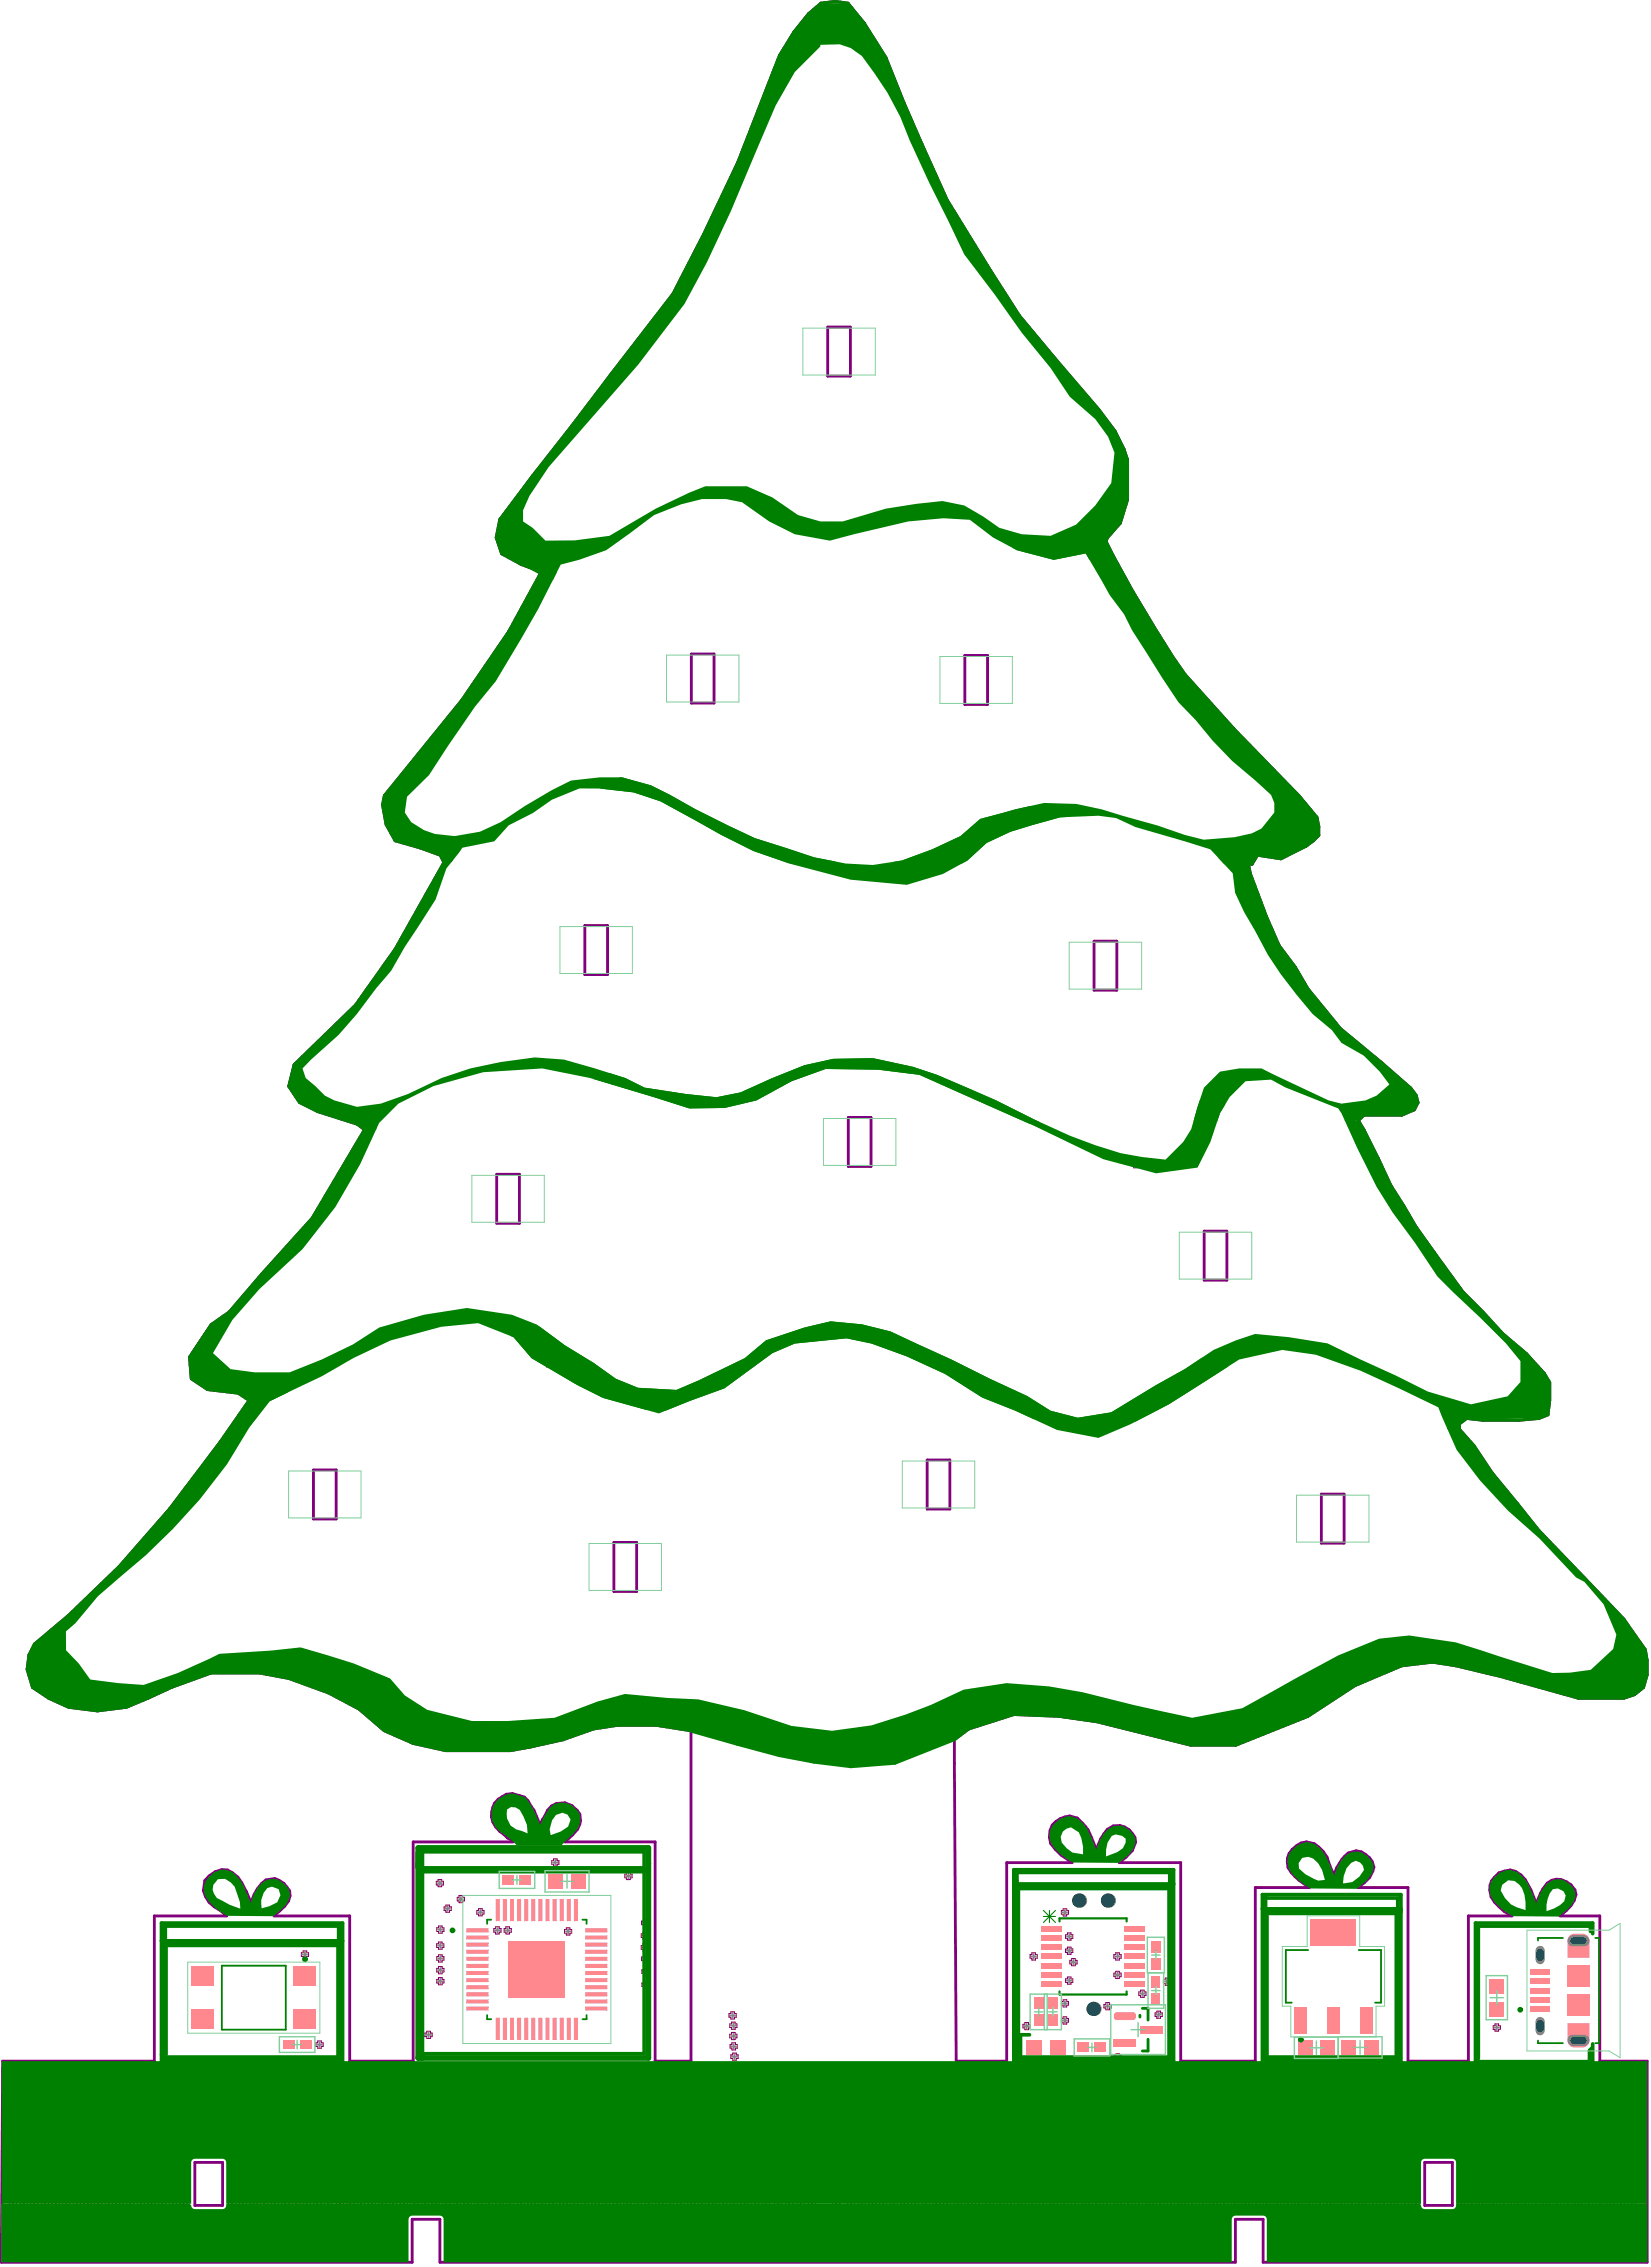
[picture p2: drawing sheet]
<svg xmlns="http://www.w3.org/2000/svg" width="387mm" height="531mm" viewBox="0 0 387 531" stroke-linecap="round" stroke-linejoin="round" font-family="sans-serif">
<g fill="none" stroke="#800080" stroke-width=".67">
<path d="M189.3 3.3l2.9-2.6 3.4-.4 3 .4 3.8 4.7 5.1 8 4.2 10.6 10.1 22.8 10.2 16.5 6.7 10.6 18.6 22 3.8 5 2.1 4.3 .9 2.5v9.3l-1.7 5.5-3 3.4-.4 .8a257.7 257.7 0 0 0 18.6 31.3l11.4 12.7 15.2 15.6 4.2 5.1 .5 2.1v2.1l-1.3 1.3-1.7 1.3-5.9 2.9-5.5-.8-1.3 2.1h-.8l.4 2.1 3.8 10.2 3 6.7 3.8 5.1 2.9 5.1 7.6 9.3 9.7 8 6.8 5.9 1.3 1.7 .4 1.7-.9 1.7-2.9 1.3h-8.9l-1.3 1.2 1.3 2.2 6.4 13.1 5.9 9.7 11 15.2 4.6 4.7 4.6 5 5.5 4.7 4.3 4.6 1.2 2.2v4.2l-.4 3.4-2.1 .8-4.6 .4h-8.5l-3.8-.4-1.7 1.3v1.2l3.4 3.8 4.2 6.4 11 13.5 19.9 20.7 5 7.2 .4 2.6v3.3l-.8 3-2.1 1.7-2.5 .8h-10.6l-18.2-5-10.5-2.6-5.5-.8-7.2 .8-11 4.7-11 7.2-16.9 6.7h-10.5l-22-5.5-8.9-1.2-10.5-.5-10.6 3.4-3.4 2.6 .4 75.2h11.9v-46.5h15.3l-2.6-1.7-1.3-1.4a4.4 4.4 0 0 1 2.1-7.6l1.2-.2 1.8 .5a10.9 10.9 0 0 1 3.3 4.6l1.1 2.7 1.1-2.5 .7-1.1a3.9 3.9 0 0 1 6.8 0l.5 .8 .1 1.2-.7 1.9-1.5 1.5-1.6 1.3h14.4v46.5h17.5v-40.6h12.6a14 14 0 0 1-5-4.7 4.7 4.7 0 0 1 3.1-5.8l1.3-.2 1.8 .4a7.9 7.9 0 0 1 3.6 5.1l1 2.4a10.4 10.4 0 0 1 3.4-5.3 3.9 3.9 0 0 1 5 1.1l.5 .8 .5 1.4a6.7 6.7 0 0 1-3.8 4.8h11.7v40.6h14.2v-34h10.2a12.4 12.4 0 0 1-4.9-4.4 4.6 4.6 0 0 1 1-4.8 4.6 4.6 0 0 1 4.7-1.2l1.3 .8 1 1.1 1.3 2.4 1.3 3.2 1.5-3.4a4.1 4.1 0 0 1 4.4-2.2 4.1 4.1 0 0 1 3.4 3.5 8.3 8.3 0 0 1-3.8 5h9.4v34h11v47.1h-89.9v-10h-6.5v10h-186.3v-10h-6.5v10h-96.2l.3-47.1h35.6v-34h16.9l-1.4-1.2a6.6 6.6 0 0 1-4.1-4.7l.4-2.4a5.5 5.5 0 0 1 5.3-2.5l2.4 1.7 .9 1.3 2.2 4.6a9.9 9.9 0 0 1 3.5-5.2l2-.4a5.5 5.5 0 0 1 3.5 3l.1 1.1-.3 1.2-.9 1.2-2.5 2.3h17.7v34h14.9v-51.3h23.4l-.4-.4-1-.5-.9-1a5 5 0 0 1-2.7-5.5 5 5 0 0 1 4.8-3.9l2.8 .8 .8 .8 1.5 2.3 1.4 3.4 1.1-2.2a4.2 4.2 0 0 1 4.7-3 4.2 4.2 0 0 1 3.7 4.2l-.7 2-3 3h21.1v51.3h8.4v-77.3l-8-1.3h-9.3l-5.5 .8-7.2 2.6-12.2 2.5h-15.2l-7.6-1.7-6.8-2.9-5.9-5.1-7.2-3.8-9.3-3.4-6.8-1.3h-11.4l-9.3 3.4-10.5 4.7-6.8 .8-6.7-.8-4.7-2.2-3.8-2.5-1.3-4.2 .5-3.4 1.2-2.5 8.1-6.8 11.8-11.4 11.8-13.6 11.9-15.6 6.7-9.7-2.5-1.7-7.2-.9-3.8-2.5-.4-5.1 5-7.6 4.3-2.9 7.6-8.9 11.8-13.1 12.3-20.7-1.7-1.3-9.3-3-4.3-2.1-2.5-3.8 1.3-5.1 14.3-13.9 9.3-13.1 11.4-20.3-.8-1.7-4.7-1.7-5.9-1.7-2.1-3.8-.8-4.6 .4-2.2 18.2-22.4 11-16 7.6-14-4.7-1.7-4.6-2.5-1.3-3.8 .8-4.2 7.6-10.2 9.3-11.8 23.7-30.9 7.2-13.9 8-17 9.7-24.9 3.4-5.5zM193.8 76.6h5.4v11.5h-5.4zM161.9 153.2h5.3v11.5h-5.3zM225.9 153.5h5.4v11.5h-5.4zM137 216.8h5.3v11.4h-5.3zM256.2 220.4h5.3v11.5h-5.3zM116.3 275h5.3v11.5h-5.3zM198.7 261.7h5.3v11.5h-5.3zM282 288.3h5.3v11.5h-5.3zM73.4 344.3h5.3v11.4h-5.3zM217.1 341.9h5.4v11.5h-5.4zM309.4 349.9h5.4v11.5h-5.4z"/>
<path d="M143.8 361.2h5.3v11.5h-5.3zM45.6 506.4h6.5v10.1h-6.5zM333.6 506.4h6.5v10.1h-6.5z"/>
</g>
<g fill="none" stroke="#808080" stroke-width=".42">
<path d="M194.8 6.5h1M195.3 6v1M167.7 115.3h1M168.2 114.8v1M218 119.9h1M218.5 119.4v1M258.9 118.8h1M259.4 118.3v1M121.2 126.9h.9M121.6 126.4v1M182.7 121h1M183.2 120.5v1"/>
<path d="M191.8 124.1h1M192.3 123.6v1M95.2 195.1h1M95.7 194.6v1M146.9 184.1h.9M147.3 183.6v1M150 184.9h1M150.5 184.4v1M165.7 192.4h1M166.2 191.9v1M180.9 199.5h1M181.4 199v1"/>
<path d="M232.5 193.4h1M233 192.9v1M302.3 193.8h1M302.8 193.3v1M188 201.4h1M188.5 200.9v1M76.3 258.8h1M76.8 258.3v1M143.3 253h1M143.8 252.5v1M157 257.1h1M157.5 256.6v1"/>
<path d="M165.9 258.1h1M166.4 257.6v1M187.8 250.7h1M188.3 250.2v1M203.7 249.3h1M204.2 248.8v1M325.3 258.1h1M325.8 257.6v1M265.4 272.7h1M265.9 272.2v1M116.7 309.5h1M117.2 309v1"/>
<path d="M120.7 311.7h.9M121.2 311.2v1M124.5 316h1M125 315.5v1M125.5 313.4h1M126 312.9v1M127.9 319.3h1M128.4 318.8v1M199.3 311.8h1M199.8 311.3v1M209.5 315h1M210 314.5v1"/>
<path d="M295.1 314.7h1M295.6 314.2v1M49.1 321.3h1M49.6 320.8v1M142.6 324.8h1M143.1 324.3v1M146.9 326.5h1M147.4 326v1M156.6 327.5h1M157.1 327v1M169.6 321.8h1M170.1 321.3v1"/>
<path d="M236.7 327.6h1M237.2 327.1v1M242.3 330.7h1M242.8 330.2v1M249.3 333.4h1M249.8 332.9v1M266.8 329.1h1M267.3 328.6v1M356.4 327.5h1M356.9 327v1M12.4 392.9h1M12.9 392.4v1"/>
<path d="M222.7 399.1h1M223.2 398.6v1M240.5 397.4h1M241 396.9v1M243.2 399.5h1M243.7 399v1M250.1 399.7h1M250.6 399.2v1M376.3 393h1M376.8 392.5v1M144.3 401.4h1M144.8 400.9v1"/>
<path d="M164.9 400.9h1M165.4 400.4v1M169.1 404.7h1M169.6 404.2v1M172.8 402.4h1M173.3 401.9v1M209.6 408.8h1M210.1 408.3v1M210.2 406.3h1M210.7 405.8v1M212.4 404.4h1M212.9 403.9v1"/>
<path d="M129.6 436.2h.9M130 435.7v1M146.7 439.4h1M147.2 438.9v1M70.9 457.8h1M71.4 457.3v1M102.5 441h1M102.6 455.7h1M102.6 458.7h1M102.6 451.9h1M103 440.5v1M103.1 455.2v1"/>
<path d="M103.1 451.4v1M103.1 458.2v1M104.4 447h.9M104.8 446.5v1M107.4 444.8h1M107.9 444.3v1M112 447.8h1M112.5 447.4v.9M116 452.1h1M116.5 451.6v1M118.4 452.1h1M118.9 451.6v1"/>
<path d="M121.6 457.8h1M122.1 457.3v1M128.7 457.8h1M129.2 457.3v1M132.5 452.3h1M133 451.8v1M150.5 453.3h1M150.5 456.1h1M150.6 450.3h1M150.6 458.8h1M151 452.8v1M151 455.6v1"/>
<path d="M151.1 449.8v1M151.1 458.3v1M241.6 458.2h1M242.1 457.7v1M248.9 447.9h1M249.4 447.4v1M249.9 456.9h1M249.9 453.5h1M250.4 453v1M250.4 456.4v1M250.9 459.5h1M251.4 459v1"/>
<path d="M251.9 445.1h1.7M252.7 444.3v1.6M258.6 445.1h1.7M259.5 444.3v1.6M261.2 458.2h1M261.7 457.7v1M360.2 457.9h.9M360.7 457.4v.9M369.2 454.5h.9M369.7 454.1v.9M74.3 478.8h1M74.8 478.3v1"/>
<path d="M99.9 476.6h1M100.4 476.1v1M102.6 464h1M102.6 461.4h1M103.1 460.9v1M103.1 463.5v1M121.6 464.9h1M122.1 464.4v1M128.8 465h1M129.3 464.5v1M150.7 461.7h1M150.7 464.8h1"/>
<path d="M151.2 461.2v1M151.2 464.3v1M171.1 472h1M171.2 476.8h1M171.2 474.4h1M171.3 479.3h1M171.6 471.5v1M171.7 473.9v1M171.7 476.3v1M171.8 478.8v1M239.9 474.5h1M240.4 474v1"/>
<path d="M248.9 473.2h1M248.9 469.2h1M249.4 468.7v1M249.4 472.7v1M249.9 463.9h1M250.4 463.4v1M255.3 470.5h1.6M256.1 469.7v1.6M258.9 469.9h1M259.4 469.4v1M261.2 462.5h1M261.7 462v1"/>
<path d="M267 466.9h1M267.5 466.4v1M270.9 471.8h1M271.4 471.3v1M272.8 464.1h1M273.3 463.6v1M350 474.8h1M350.5 474.3v1M360.2 474.5h.9M360.7 474.1v.9M369.2 477.8h.9M369.7 477.4v.9"/>
<path d="M137.4 484.1h1M137.9 483.6v1M170.6 492.5h1M171.1 492v1M171.5 481.7h1M171.7 484.1h1M171.9 486.5h1M172 481.2v1M172.2 483.6v1M172.4 486v1M174 492.4h1M174.5 491.9v1"/>
<path d="M176 490.9h1M176.5 490.4v1M179.4 489.7h1M179.8 492.6h1M179.9 489.2v1M180.3 492.1v1M185 492.7h1M185.5 489.8h1M185.5 492.2v1M186 489.3v1M190.8 489.7h1M191 492.2h1"/>
<path d="M191.3 489.2v1M191.5 491.7v1M196.4 489.9h1M196.9 489.4v1M196.9 492.3h1M197.4 491.8v1M201.8 493h1M202 489.8h1M202.3 492.5v1M202.5 489.3v1M204.9 492.2h1M205.4 491.7v1"/>
<path d="M207.9 492.4h1M208.4 491.9v1M208.9 487.3h1M209.4 486.8v1M212.1 497h1M212.6 496.5v1M214.7 499.6h1M215.2 499.1v1M227.4 488.2h1.8M228.3 487.2v1.9M235.8 488.2h1.9M236.8 487.2v1.9"/>
<path d="M243.2 487.5h1M243.7 487v1M257.2 482.5h1M257.7 482v1M261.3 481.8h1M261.8 481.3v1M263.9 490.5h1M264.4 490v1M265.8 483.2h1M266.3 482.7v1M270.9 490.8h1M270.9 483.5h1"/>
<path d="M271.4 483v1M271.4 490.3v1M271.7 493.2h1M272.2 492.7v1M272.6 485.2h1M273.1 484.7v1M310.4 483.6h1M310.9 483.1v1M320.3 487.6h1M320.8 487.1v1M2.3 516.5h1.5M3 515.8v1.5"/>
<path d="M4.8 516.5h1.5M5.5 515.8v1.5M7.3 516.5h1.5M8 515.8v1.5M9.8 516.5h1.5M10.5 515.8v1.5M12.3 516.5h1.5M13 515.8v1.5M14.8 516.5h1.5M15.5 515.8v1.5M17.3 516.5h1.5M18 515.8v1.5"/>
<path d="M19.8 516.5h1.5M20.5 515.8v1.5M22.3 516.5h1.5M23 515.8v1.5M24.8 516.5h1.5M25.5 515.8v1.5M27.3 516.5h1.4M28 515.8v1.5M29.7 516.5h1.5M30.5 515.8v1.5M32.2 516.5h1.5M33 515.8v1.5"/>
<path d="M34.7 516.5h1.5M35.5 515.8v1.5M37.2 516.5h1.5M38 515.8v1.5M39.7 516.5h1.5M40.5 515.8v1.5M42.2 516.5h1.5M43 515.8v1.5M53.6 516.5h1.5M54.4 515.8v1.5M56.1 516.5h1.5M56.9 515.8v1.5"/>
<path d="M58.6 516.5h1.5M59.4 515.8v1.5M61.1 516.5h1.5M61.9 515.8v1.5M63.6 516.5h1.5M64.3 515.8v1.5M66.1 516.5h1.5M66.8 515.8v1.5M68.6 516.5h1.5M69.3 515.8v1.5M71.1 516.5h1.5M71.8 515.8v1.5"/>
<path d="M73.6 516.5h1.5M74.3 515.8v1.5M76.1 516.5h1.5M76.8 515.8v1.5M78.8 516.5h1.5M79.6 515.8v1.5M81.3 516.5h1.5M82.1 515.8v1.5M83.8 516.5h1.5M84.6 515.8v1.5M86.3 516.5h1.5M87.1 515.8v1.5"/>
<path d="M88.8 516.5h1.5M89.5 515.8v1.5M91.3 516.5h1.5M92 515.8v1.5M93.8 516.5h1.5M94.5 515.8v1.5M96.3 516.5h1.5M97 515.8v1.5M98.8 516.5h1.5M99.5 515.8v1.5M101.3 516.5h1.5M102 515.8v1.5"/>
<path d="M103.8 516.5h1.5M104.5 515.8v1.5M106.3 516.5h1.5M107 515.8v1.5M108.8 516.5h1.5M109.5 515.8v1.5M111.3 516.5h1.5M112 515.8v1.5M113.7 516.5h1.5M114.5 515.8v1.5M116.2 516.5h1.5M117 515.8v1.5"/>
<path d="M118.7 516.5h1.5M119.5 515.8v1.5M121.2 516.5h1.5M122 515.8v1.5M123.7 516.5h1.5M124.5 515.8v1.5M126.2 516.5h1.5M127 515.8v1.5M128.7 516.5h1.5M129.5 515.8v1.5M131.2 516.5h1.5M132 515.8v1.5"/>
<path d="M133.7 516.5h1.5M134.5 515.8v1.5M136.2 516.5h1.5M137 515.8v1.5M138.7 516.5h1.5M139.4 515.8v1.5M141.2 516.5h1.5M141.9 515.8v1.5M143.7 516.5h1.5M144.4 515.8v1.5M146.2 516.5h1.5M146.9 515.8v1.5"/>
<path d="M148.7 516.5h1.5M149.4 515.8v1.5M151.2 516.5h1.5M151.9 515.8v1.5M153.7 516.5h1.5M154.4 515.8v1.5M156.2 516.5h1.5M156.9 515.8v1.5M158.7 516.5h1.5M159.4 515.8v1.5M161.2 516.5h1.5M161.9 515.8v1.5"/>
<path d="M163.7 516.5h1.4M164.4 515.8v1.5M166.1 516.5h1.5M166.9 515.8v1.5M168.6 516.5h1.5M169.4 515.8v1.5M171.1 516.5h1.5M171.9 515.8v1.5M173.6 516.5h1.5M174.4 515.8v1.5M176.1 516.5h1.5M176.9 515.8v1.5"/>
<path d="M178.6 516.5h1.5M179.4 515.8v1.5M181.4 516.5h1.5M182.2 515.8v1.5M184.1 516.5h1.5M184.9 515.8v1.5M186.8 516.5h1.5M187.5 515.8v1.5M189.3 516.5h1.5M190.1 515.8v1.5M192.3 518.9h1.5M193 518.2v1.5"/>
<path d="M195.1 516.5h1.5M195.8 515.8v1.5M198.6 516.5h1.5M199.3 515.8v1.5M201.1 516.5h1.5M201.8 515.8v1.5M203.6 516.5h1.5M204.3 515.8v1.5M206.1 516.5h1.5M206.8 515.8v1.5M208.6 516.5h1.5M209.3 515.8v1.5"/>
<path d="M211.1 516.5h1.5M211.8 515.8v1.5M213.6 516.5h1.4M214.3 515.8v1.5M216 516.5h1.5M216.8 515.8v1.5M218.5 516.5h1.5M219.3 515.8v1.5M221 516.5h1.5M221.8 515.8v1.5M223.5 516.5h1.5M224.3 515.8v1.5"/>
<path d="M226 516.5h1.5M226.8 515.8v1.5M227.7 508.8h1M228.2 508.3v1M228.5 516.5h1.5M229.3 515.8v1.5M231 516.5h1.5M231.8 515.8v1.5M233.5 516.5h1.5M234.3 515.8v1.5M236 516.5h1.5M236.8 515.8v1.5"/>
<path d="M236.8 506.7h1M237.3 506.2v1M238.5 516.5h1.5M239.3 515.8v1.5M241 516.5h1.5M241.7 515.8v1.5M243.5 516.5h1.5M244.2 515.8v1.5M246 516.5h1.5M246.7 515.8v1.5M248.5 516.5h1.5M249.2 515.8v1.5"/>
<path d="M251 516.5h1.5M251.7 515.8v1.5M253.5 516.5h1.5M254.2 515.8v1.5M256 516.5h1.5M256.7 515.8v1.5M258.5 516.5h1.5M259.2 515.8v1.5M261 516.5h1.5M261.7 515.8v1.5M263.5 516.5h1.5M264.2 515.8v1.5"/>
<path d="M265.9 516.5h1.5M266.7 515.8v1.5M268.4 516.5h1.5M269.2 515.8v1.5M270.9 516.5h1.5M271.7 515.8v1.5M273.4 516.5h1.5M274.2 515.8v1.5M275.9 516.5h1.5M276.7 515.8v1.5M278.4 516.5h1.5M279.2 515.8v1.5"/>
<path d="M280.9 516.5h1.5M281.7 515.8v1.5M283.4 516.5h1.5M284.2 515.8v1.5M285.9 516.5h1.5M286.7 515.8v1.5M288.4 516.5h1.5M289.2 515.8v1.5M290.9 516.5h1.5M291.6 515.8v1.5M293.4 516.5h1.5M294.1 515.8v1.5"/>
<path d="M295.9 516.5h1.5M296.6 515.8v1.5M298.4 516.5h1.5M299.1 515.8v1.5M300.9 516.5h1.5M301.6 515.8v1.5M303.4 516.5h1.5M304.1 515.8v1.5M305.9 516.5h1.5M306.6 515.8v1.5M308.4 516.5h1.5M309.1 515.8v1.5"/>
<path d="M310.9 516.5h1.5M311.6 515.8v1.5M313.4 516.5h1.5M314.1 515.8v1.5M315.9 516.5h1.4M316.6 515.8v1.5M318.3 516.5h1.5M319.1 515.8v1.5M320.8 516.5h1.5M321.6 515.8v1.5M323.3 516.5h1.5M324.1 515.8v1.5"/>
<path d="M325.8 516.5h1.5M326.6 515.8v1.5M328.3 516.5h1.5M329.1 515.8v1.5M330.8 516.5h1.5M331.6 515.8v1.5M341.5 516.5h1.5M342.2 515.8v1.5M344 516.5h1.5M344.7 515.8v1.5M346.5 516.5h1.5M347.2 515.8v1.5"/>
<path d="M349 516.5h1.4M349.7 515.8v1.5M351.4 516.5h1.5M352.2 515.8v1.5M353.9 516.5h1.5M354.7 515.8v1.5M356.4 516.5h1.5M357.2 515.8v1.5M358.9 516.5h1.5M359.7 515.8v1.5M361.4 516.5h1.5M362.2 515.8v1.5"/>
<path d="M363.9 516.5h1.5M364.7 515.8v1.5M366.4 516.5h1.5M367.2 515.8v1.5M368.9 516.5h1.5M369.7 515.8v1.5M371.4 516.5h1.5M372.2 515.8v1.5M373.9 516.5h1.5M374.7 515.8v1.5M376.4 516.5h1.5M377.1 515.8v1.5"/>
<path d="M378.9 516.5h1.5M379.6 515.8v1.5M381.4 516.5h1.5M382.1 515.8v1.5M192.3 527.8h1.5M192.3 525.1h1.5M192.3 522.1h1.5M193 521.3v1.5M193 524.3v1.5M193 527.1v1.5"/>
</g>
<g fill="none" stroke="#8d0034" stroke-width=".23">
<path d="M194.8 5.6h.9v.5h.4v.8h-.4v.4h-.9v-.4h-.4v-.8h.4zM167.8 114.4h.8v.5h.5v.8h-.5v.4h-.8v-.4h-.4v-.8h.4zM218.1 119.1h.9v.4h.4v.9h-.4v.4h-.9v-.4h-.4v-.9h.4zM259 117.9h.8v.4h.4v.9h-.4v.4h-.8v-.4h-.5v-.9h.5zM121.2 126.1h.9v.4h.4v.8h-.4v.5h-.9v-.5h-.4v-.8h.4zM182.8 120.1h.8v.4h.4v.9h-.4v.4h-.8v-.4h-.4v-.9h.4zM191.9 123.3h.9v.4h.4v.8h-.4v.5h-.9v-.5h-.4v-.8h.4zM95.3 194.2h.8v.5h.4v.8h-.4v.4h-.8v-.4h-.4v-.8h.4zM146.9 183.3h.9v.4h.4v.8h-.4v.4h-.9v-.4h-.4v-.8h.4zM150.1 184h.8v.5h.5v.8h-.5v.4h-.8v-.4h-.4v-.8h.4zM165.8 191.5h.9v.4h.4v.9h-.4v.4h-.9v-.4h-.4v-.9h.4zM181 198.7h.9v.4h.4v.9h-.4v.4h-.9v-.4h-.4v-.9h.4z"/>
<path d="M232.6 192.6h.8v.4h.5v.8h-.5v.5h-.8v-.5h-.4v-.8h.4zM302.4 192.9h.8v.4h.4v.9h-.4v.4h-.8v-.4h-.5v-.9h.5zM188.1 200.6h.8v.4h.5v.9h-.5v.4h-.8v-.4h-.4v-.9h.4zM76.4 257.9h.8v.4h.5v.9h-.5v.4h-.8v-.4h-.4v-.9h.4zM143.4 252.2h.8v.4h.4v.8h-.4v.5h-.8v-.5h-.5v-.8h.5zM157.1 256.3h.8v.4h.4v.8h-.4v.5h-.8v-.5h-.4v-.8h.4zM166 257.3h.8v.4h.4v.8h-.4v.5h-.8v-.5h-.5v-.8h.5zM187.8 249.9h.9v.4h.4v.8h-.4v.5h-.9v-.5h-.4v-.8h.4zM203.7 248.5h.9v.4h.4v.8h-.4v.4h-.9v-.4h-.4v-.8h.4zM325.4 257.2h.9v.5h.4v.8h-.4v.4h-.9v-.4h-.4v-.8h.4zM265.5 271.8h.9v.4h.4v.9h-.4v.4h-.9v-.4h-.4v-.9h.4zM116.7 308.6h.9v.4h.4v.9h-.4v.4h-.9v-.4h-.4v-.9h.4z"/>
<path d="M120.7 310.9h.9v.4h.4v.8h-.4v.5h-.9v-.5h-.4v-.8h.4zM124.6 315.2h.8v.4h.4v.9h-.4v.4h-.8v-.4h-.5v-.9h.5zM125.6 312.5h.8v.5h.4v.8h-.4v.4h-.8v-.4h-.5v-.8h.5zM128 318.4h.8v.5h.4v.8h-.4v.4h-.8v-.4h-.5v-.8h.5zM199.4 311h.9v.4h.4v.8h-.4v.4h-.9v-.4h-.4v-.8h.4zM209.6 314.2h.8v.4h.4v.9h-.4v.4h-.8v-.4h-.5v-.9h.5zM295.2 313.8h.9v.5h.4v.8h-.4v.4h-.9v-.4h-.4v-.8h.4zM49.2 320.4h.8v.4h.5v.9h-.5v.4h-.8v-.4h-.4v-.9h.4zM142.7 323.9h.8v.5h.5v.8h-.5v.4h-.8v-.4h-.4v-.8h.4zM147 325.6h.9v.4h.4v.9h-.4v.4h-.9v-.4h-.4v-.9h.4zM156.7 326.7h.8v.4h.4v.9h-.4v.4h-.8v-.4h-.5v-.9h.5zM169.7 320.9h.9v.4h.4v.9h-.4v.4h-.9v-.4h-.4v-.9h.4z"/>
<path d="M236.8 326.8h.8v.4h.4v.8h-.4v.5h-.8v-.5h-.5v-.8h.5zM242.4 329.9h.8v.4h.5v.8h-.5v.4h-.8v-.4h-.4v-.8h.4zM249.4 332.6h.8v.4h.5v.9h-.5v.4h-.8v-.4h-.4v-.9h.4zM266.9 328.3h.8v.4h.4v.8h-.4v.5h-.8v-.5h-.5v-.8h.5zM356.4 326.7h.9v.4h.4v.8h-.4v.4h-.9v-.4h-.4v-.8h.4zM12.4 392.1h.9v.4h.4v.8h-.4v.5h-.9v-.5h-.4v-.8h.4zM222.8 398.3h.8v.4h.5v.8h-.5v.4h-.8v-.4h-.4v-.8h.4zM240.6 396.6h.8v.4h.4v.9h-.4v.4h-.8v-.4h-.4v-.9h.4zM243.3 398.7h.8v.4h.4v.8h-.4v.5h-.8v-.5h-.5v-.8h.5zM250.2 398.8h.9v.5h.4v.8h-.4v.4h-.9v-.4h-.4v-.8h.4zM376.4 392.2h.8v.4h.5v.8h-.5v.4h-.8v-.4h-.4v-.8h.4zM144.3 400.6h.9v.4h.4v.8h-.4v.5h-.9v-.5h-.4v-.8h.4z"/>
<path d="M165 400h.8v.4h.4v.9h-.4v.4h-.8v-.4h-.4v-.9h.4zM169.2 403.8h.9v.5h.4v.8h-.4v.4h-.9v-.4h-.4v-.8h.4zM172.9 401.5h.8v.4h.4v.9h-.4v.4h-.8v-.4h-.4v-.9h.4zM209.7 407.9h.9v.4h.4v.9h-.4v.4h-.9v-.4h-.4v-.9h.4zM210.3 405.5h.9v.4h.4v.9h-.4v.4h-.9v-.4h-.4v-.9h.4zM212.5 403.5h.8v.4h.4v.9h-.4v.4h-.8v-.4h-.5v-.9h.5zM129.6 435.4h.9v.4h.4v.8h-.4v.4h-.9v-.4h-.4v-.8h.4zM146.8 438.5h.8v.4h.4v.9h-.4v.4h-.8v-.4h-.5v-.9h.5zM71 456.9h.8v.4h.5v.9h-.5v.4h-.8v-.4h-.4v-.9h.4zM102.6 440.2h.8v.4h.5v.8h-.5v.5h-.8v-.5h-.4v-.8h.4zM102.7 454.8h.8v.5h.4v.8h-.4v.4h-.8v-.4h-.4v-.8h.4zM102.7 451.1h.8v.4h.5v.8h-.5v.5h-.8v-.5h-.4v-.8h.4z"/>
<path d="M102.7 457.8h.8v.4h.5v.9h-.5v.4h-.8v-.4h-.4v-.9h.4zM104.4 446.2h.9v.4h.4v.8h-.4v.5h-.9v-.5h-.4v-.8h.4zM107.5 443.9h.8v.4h.5v.9h-.5v.4h-.8v-.4h-.4v-.9h.4zM112.1 447h.8v.4h.4v.9h-.4v.4h-.8v-.4h-.4v-.9h.4zM116.1 451.2h.8v.5h.4v.8h-.4v.4h-.8v-.4h-.5v-.8h.5zM118.5 451.2h.8v.5h.4v.8h-.4v.4h-.8v-.4h-.4v-.8h.4zM121.6 456.9h.9v.4h.4v.9h-.4v.4h-.9v-.4h-.4v-.9h.4zM128.8 456.9h.8v.4h.5v.9h-.5v.4h-.8v-.4h-.4v-.9h.4zM132.6 451.5h.9v.4h.4v.9h-.4v.4h-.9v-.4h-.4v-.9h.4zM150.6 455.2h.8v.5h.5v.8h-.5v.4h-.8v-.4h-.4v-.8h.4zM150.6 452.5h.8v.4h.5v.9h-.5v.4h-.8v-.4h-.4v-.9h.4zM150.7 449.5h.8v.4h.4v.9h-.4v.4h-.8v-.4h-.5v-.9h.5z"/>
<path d="M150.7 457.9h.8v.4h.4v.9h-.4v.4h-.8v-.4h-.5v-.9h.5zM241.7 457.4h.8v.4h.4v.8h-.4v.4h-.8v-.4h-.5v-.8h.5zM249 447h.8v.5h.4v.8h-.4v.4h-.8v-.4h-.4v-.8h.4zM250 456h.8v.4h.4v.9h-.4v.4h-.8v-.4h-.4v-.9h.4zM250 452.7h.8v.4h.4v.9h-.4v.4h-.8v-.4h-.4v-.9h.4zM251 458.7h.8v.4h.4v.9h-.4v.4h-.8v-.4h-.5v-.9h.5zM251.9 444.3l.8 .4 .9-.4-.5 .8 .5 .9-.9-.5-.8 .5 .4-.9zM258.6 444.3l.9 .4 .8-.4-.4 .8 .4 .9-.8-.5-.9 .5 .5-.9zM261.3 457.4h.8v.4h.5v.8h-.5v.4h-.8v-.4h-.4v-.8h.4zM368.8 453.7h1.7v1.7h-1.7zM74.4 478h.8v.4h.5v.9h-.5v.4h-.8v-.4h-.4v-.9h.4zM99.9 475.7h.9v.4h.4v.9h-.4v.4h-.9v-.4h-.4v-.9h.4z"/>
<path d="M102.7 460.6h.8v.4h.5v.8h-.5v.5h-.8v-.5h-.4v-.8h.4zM102.7 463.1h.8v.5h.5v.8h-.5v.4h-.8v-.4h-.4v-.8h.4zM121.6 464.1h.9v.4h.4v.8h-.4v.5h-.9v-.5h-.4v-.8h.4zM128.9 464.1h.8v.5h.4v.8h-.4v.4h-.8v-.4h-.4v-.8h.4zM150.8 464h.8v.4h.4v.9h-.4v.4h-.8v-.4h-.5v-.9h.5zM150.8 460.9h.8v.4h.4v.9h-.4v.4h-.8v-.4h-.5v-.9h.5zM171.1 471.2h.9v.4h.4v.8h-.4v.5h-.9v-.5h-.4v-.8h.4zM171.3 473.6h.9v.4h.4v.8h-.4v.5h-.9v-.5h-.4v-.8h.4zM171.3 476h.9v.4h.4v.9h-.4v.4h-.9v-.4h-.4v-.9h.4zM171.4 478.4h.8v.4h.5v.9h-.5v.4h-.8v-.4h-.4v-.9h.4zM240 473.7h.8v.4h.5v.8h-.5v.5h-.8v-.5h-.4v-.8h.4zM249 468.3h.8v.5h.4v.8h-.4v.4h-.8v-.4h-.4v-.8h.4z"/>
<path d="M249 472.3h.8v.5h.4v.8h-.4v.4h-.8v-.4h-.4v-.8h.4zM250 463h.8v.4h.4v.9h-.4v.4h-.8v-.4h-.4v-.9h.4zM255.3 469.6l.8 .5 .8-.5-.4 .9 .4 .8-.8-.4-.8 .4 .4-.8zM259 469h.8v.4h.4v.9h-.4v.4h-.8v-.4h-.5v-.9h.5zM261.3 461.7h.8v.4h.5v.9h-.5v.4h-.8v-.4h-.4v-.9h.4zM267.1 466.1h.9v.4h.4v.9h-.4v.4h-.9v-.4h-.4v-.9h.4zM270.9 471h.9v.4h.4v.9h-.4v.4h-.9v-.4h-.4v-.9h.4zM272.9 463.3h.8v.4h.4v.8h-.4v.5h-.8v-.5h-.5v-.8h.5zM350.1 474h.9v.4h.4v.9h-.4v.4h-.9v-.4h-.4v-.9h.4zM368.8 477h1.7v1.7h-1.7zM137.4 483.3h.9v.4h.4v.9h-.4v.4h-.9v-.4h-.4v-.9h.4zM170.7 491.6h.9v.5h.4v.8h-.4v.4h-.9v-.4h-.4v-.8h.4z"/>
<path d="M171.6 480.8h.8v.4h.5v.9h-.5v.4h-.8v-.4h-.4v-.9h.4zM171.7 483.2h.9v.5h.4v.8h-.4v.4h-.9v-.4h-.4v-.8h.4zM172 485.7h.8v.4h.4v.8h-.4v.4h-.8v-.4h-.5v-.8h.5zM174.1 491.6h.9v.4h.4v.8h-.4v.5h-.9v-.5h-.4v-.8h.4zM176.1 490.1h.9v.4h.4v.8h-.4v.5h-.9v-.5h-.4v-.8h.4zM179.4 488.9h.9v.4h.4v.9h-.4v.4h-.9v-.4h-.4v-.9h.4zM179.9 491.7h.8v.5h.4v.8h-.4v.4h-.8v-.4h-.5v-.8h.5zM185.1 491.8h.8v.4h.5v.9h-.5v.4h-.8v-.4h-.4v-.9h.4zM185.6 489h.8v.4h.5v.8h-.5v.5h-.8v-.5h-.4v-.8h.4zM190.9 488.8h.8v.5h.4v.8h-.4v.4h-.8v-.4h-.5v-.8h.5zM191.1 491.3h.8v.4h.5v.9h-.5v.4h-.8v-.4h-.4v-.9h.4zM196.5 489.1h.8v.4h.5v.8h-.5v.5h-.8v-.5h-.4v-.8h.4z"/>
<path d="M197 491.5h.8v.4h.5v.8h-.5v.5h-.8v-.5h-.4v-.8h.4zM201.9 492.1h.8v.5h.5v.8h-.5v.4h-.8v-.4h-.4v-.8h.4zM202.1 489h.8v.4h.4v.8h-.4v.5h-.8v-.5h-.5v-.8h.5zM205 491.4h.8v.4h.4v.9h-.4v.4h-.8v-.4h-.4v-.9h.4zM207.9 491.6h.9v.4h.4v.9h-.4v.4h-.9v-.4h-.4v-.9h.4zM209 486.5h.8v.4h.4v.9h-.4v.4h-.8v-.4h-.5v-.9h.5zM212.2 496.1h.8v.5h.4v.8h-.4v.4h-.8v-.4h-.5v-.8h.5zM214.8 498.7h.9v.4h.4v.9h-.4v.4h-.9v-.4h-.4v-.9h.4zM227.5 487.7h.4l.4-.4 .4 .4h.5l-.5 .5 .5 .4h-.5l-.4 .4-.4-.4h-.4l.4-.4zM235.9 487.7h.4l.5-.4 .4 .4h.4l-.4 .5 .4 .4h-.4l-.4 .4-.5-.4h-.4l.4-.4zM243.3 486.7h.9v.4h.4v.8h-.4v.4h-.9v-.4h-.4v-.8h.4zM257.3 481.7h.8v.4h.5v.8h-.5v.4h-.8v-.4h-.4v-.8h.4z"/>
<path d="M261.4 481h.8v.4h.4v.9h-.4v.4h-.8v-.4h-.5v-.9h.5zM263.9 489.7h.9v.4h.4v.9h-.4v.4h-.9v-.4h-.4v-.9h.4zM265.9 482.3h.8v.4h.4v.9h-.4v.4h-.8v-.4h-.5v-.9h.5zM270.9 482.7h.9v.4h.4v.8h-.4v.4h-.9v-.4h-.4v-.8h.4zM270.9 490h.9v.4h.4v.8h-.4v.5h-.9v-.5h-.4v-.8h.4zM271.8 492.4h.8v.4h.5v.9h-.5v.4h-.8v-.4h-.4v-.9h.4zM272.7 484.3h.8v.4h.5v.9h-.5v.4h-.8v-.4h-.4v-.9h.4zM310.5 482.7h.9v.5h.4v.8h-.4v.4h-.9v-.4h-.4v-.8h.4zM320.4 486.8h.9v.4h.4v.8h-.4v.4h-.9v-.4h-.4v-.8h.4zM2.2 515.7h.4l.4 .4 .5-.4h.4v.4l-.4 .4 .4 .4v.5h-.4l-.5-.5-.4 .5h-.4v-.5l.4-.4-.4-.4zM4.7 515.7h.4l.4 .4 .5-.4h.4v.4l-.4 .4 .4 .4v.5h-.4l-.5-.5-.4 .5h-.4v-.5l.4-.4-.4-.4zM7.2 515.7h.4l.4 .4 .5-.4h.4v.4l-.4 .4 .4 .4v.5h-.4l-.5-.5-.4 .5h-.4v-.5l.4-.4-.4-.4z"/>
<path d="M9.7 515.7h.4l.4 .4 .5-.4h.4v.4l-.4 .4 .4 .4v.5h-.4l-.5-.5-.4 .5h-.4v-.5l.4-.4-.4-.4zM12.2 515.7h.4l.4 .4 .5-.4h.4v.4l-.4 .4 .4 .4v.5h-.4l-.5-.5-.4 .5h-.4v-.5l.4-.4-.4-.4zM14.7 515.7h.4l.4 .4 .4-.4h.5v.4l-.5 .4 .5 .4v.5h-.5l-.4-.5-.4 .5h-.4v-.5l.4-.4-.4-.4zM17.2 515.7h.4l.4 .4 .4-.4h.5v.4l-.5 .4 .5 .4v.5h-.5l-.4-.5-.4 .5h-.4v-.5l.4-.4-.4-.4zM19.7 515.7h.4l.4 .4 .4-.4h.5v.4l-.5 .4 .5 .4v.5h-.5l-.4-.5-.4 .5h-.4v-.5l.4-.4-.4-.4zM22.2 515.7h.4l.4 .4 .4-.4h.5v.4l-.5 .4 .5 .4v.5h-.5l-.4-.5-.4 .5h-.4v-.5l.4-.4-.4-.4zM24.7 515.7h.4l.4 .4 .4-.4h.4v.4l-.4 .4 .4 .4v.5h-.4l-.4-.5-.4 .5h-.4v-.5l.4-.4-.4-.4zM27.2 515.7h.4l.4 .4 .4-.4h.4v.4l-.4 .4 .4 .4v.5h-.4l-.4-.5-.4 .5h-.4v-.5l.4-.4-.4-.4zM29.7 515.7h.4l.4 .4 .4-.4h.4v.4l-.4 .4 .4 .4v.5h-.4l-.4-.5-.4 .5h-.4v-.5l.4-.4-.4-.4zM32.1 515.7h.5l.4 .4 .4-.4h.4v.4l-.4 .4 .4 .4v.5h-.4l-.4-.5-.4 .5h-.5v-.5l.5-.4-.5-.4zM34.6 515.7h.5l.4 .4 .4-.4h.4v.4l-.4 .4 .4 .4v.5h-.4l-.4-.5-.4 .5h-.5v-.5l.5-.4-.5-.4zM37.1 515.7h.5l.4 .4 .4-.4h.4v.4l-.4 .4 .4 .4v.5h-.4l-.4-.5-.4 .5h-.5v-.5l.5-.4-.5-.4z"/>
<path d="M39.6 515.7h.5l.4 .4 .4-.4h.4v.4l-.4 .4 .4 .4v.5h-.4l-.4-.5-.4 .5h-.5v-.5l.5-.4-.5-.4zM42.1 515.7h.4l.5 .4 .4-.4h.4v.4l-.4 .4 .4 .4v.5h-.4l-.4-.5-.5 .5h-.4v-.5l.4-.4-.4-.4zM53.5 515.7h.4l.5 .4 .4-.4h.4v.4l-.4 .4 .4 .4v.5h-.4l-.4-.5-.5 .5h-.4v-.5l.4-.4-.4-.4zM56 515.7h.4l.5 .4 .4-.4h.4v.4l-.4 .4 .4 .4v.5h-.4l-.4-.5-.5 .5h-.4v-.5l.4-.4-.4-.4zM58.5 515.7h.4l.5 .4 .4-.4h.4v.4l-.4 .4 .4 .4v.5h-.4l-.4-.5-.5 .5h-.4v-.5l.4-.4-.4-.4zM61 515.7h.4l.5 .4 .4-.4h.4v.4l-.4 .4 .4 .4v.5h-.4l-.4-.5-.5 .5h-.4v-.5l.4-.4-.4-.4zM63.5 515.7h.4l.4 .4 .5-.4h.4v.4l-.4 .4 .4 .4v.5h-.4l-.5-.5-.4 .5h-.4v-.5l.4-.4-.4-.4zM66 515.7h.4l.4 .4 .5-.4h.4v.4l-.4 .4 .4 .4v.5h-.4l-.5-.5-.4 .5h-.4v-.5l.4-.4-.4-.4zM68.5 515.7h.4l.4 .4 .5-.4h.4v.4l-.4 .4 .4 .4v.5h-.4l-.5-.5-.4 .5h-.4v-.5l.4-.4-.4-.4zM71 515.7h.4l.4 .4 .5-.4h.4v.4l-.4 .4 .4 .4v.5h-.4l-.5-.5-.4 .5h-.4v-.5l.4-.4-.4-.4zM73.5 515.7h.4l.4 .4 .4-.4h.5v.4l-.5 .4 .5 .4v.5h-.5l-.4-.5-.4 .5h-.4v-.5l.4-.4-.4-.4zM76 515.7h.4l.4 .4 .4-.4h.5v.4l-.5 .4 .5 .4v.5h-.5l-.4-.5-.4 .5h-.4v-.5l.4-.4-.4-.4z"/>
<path d="M78.7 515.7h.4l.5 .4 .4-.4h.4v.4l-.4 .4 .4 .4v.5h-.4l-.4-.5-.5 .5h-.4v-.5l.4-.4-.4-.4zM81.2 515.7h.4l.5 .4 .4-.4h.4v.4l-.4 .4 .4 .4v.5h-.4l-.4-.5-.5 .5h-.4v-.5l.4-.4-.4-.4zM83.7 515.7h.4l.5 .4 .4-.4h.4v.4l-.4 .4 .4 .4v.5h-.4l-.4-.5-.5 .5h-.4v-.5l.4-.4-.4-.4zM86.2 515.7h.4l.5 .4 .4-.4h.4v.4l-.4 .4 .4 .4v.5h-.4l-.4-.5-.5 .5h-.4v-.5l.4-.4-.4-.4zM88.7 515.7h.4l.4 .4 .5-.4h.4v.4l-.4 .4 .4 .4v.5h-.4l-.5-.5-.4 .5h-.4v-.5l.4-.4-.4-.4zM91.2 515.7h.4l.4 .4 .5-.4h.4v.4l-.4 .4 .4 .4v.5h-.4l-.5-.5-.4 .5h-.4v-.5l.4-.4-.4-.4zM93.7 515.7h.4l.4 .4 .5-.4h.4v.4l-.4 .4 .4 .4v.5h-.4l-.5-.5-.4 .5h-.4v-.5l.4-.4-.4-.4zM96.2 515.7h.4l.4 .4 .5-.4h.4v.4l-.4 .4 .4 .4v.5h-.4l-.5-.5-.4 .5h-.4v-.5l.4-.4-.4-.4zM98.7 515.7h.4l.4 .4 .4-.4h.5v.4l-.5 .4 .5 .4v.5h-.5l-.4-.5-.4 .5h-.4v-.5l.4-.4-.4-.4zM101.2 515.7h.4l.4 .4 .4-.4h.5v.4l-.5 .4 .5 .4v.5h-.5l-.4-.5-.4 .5h-.4v-.5l.4-.4-.4-.4zM103.7 515.7h.4l.4 .4 .4-.4h.5v.4l-.5 .4 .5 .4v.5h-.5l-.4-.5-.4 .5h-.4v-.5l.4-.4-.4-.4zM106.2 515.7h.4l.4 .4 .4-.4h.5v.4l-.5 .4 .5 .4v.5h-.5l-.4-.5-.4 .5h-.4v-.5l.4-.4-.4-.4z"/>
<path d="M108.7 515.7h.4l.4 .4 .4-.4h.5v.4l-.5 .4 .5 .4v.5h-.5l-.4-.5-.4 .5h-.4v-.5l.4-.4-.4-.4zM111.2 515.7h.4l.4 .4 .4-.4h.4v.4l-.4 .4 .4 .4v.5h-.4l-.4-.5-.4 .5h-.4v-.5l.4-.4-.4-.4zM113.7 515.7h.4l.4 .4 .4-.4h.4v.4l-.4 .4 .4 .4v.5h-.4l-.4-.5-.4 .5h-.4v-.5l.4-.4-.4-.4zM116.1 515.7h.5l.4 .4 .4-.4h.4v.4l-.4 .4 .4 .4v.5h-.4l-.4-.5-.4 .5h-.5v-.5l.5-.4-.5-.4zM118.6 515.7h.5l.4 .4 .4-.4h.4v.4l-.4 .4 .4 .4v.5h-.4l-.4-.5-.4 .5h-.5v-.5l.5-.4-.5-.4zM121.1 515.7h.5l.4 .4 .4-.4h.4v.4l-.4 .4 .4 .4v.5h-.4l-.4-.5-.4 .5h-.5v-.5l.5-.4-.5-.4zM123.6 515.7h.5l.4 .4 .4-.4h.4v.4l-.4 .4 .4 .4v.5h-.4l-.4-.5-.4 .5h-.5v-.5l.5-.4-.5-.4zM126.1 515.7h.4l.5 .4 .4-.4h.4v.4l-.4 .4 .4 .4v.5h-.4l-.4-.5-.5 .5h-.4v-.5l.4-.4-.4-.4zM128.6 515.7h.4l.5 .4 .4-.4h.4v.4l-.4 .4 .4 .4v.5h-.4l-.4-.5-.5 .5h-.4v-.5l.4-.4-.4-.4zM131.1 515.7h.4l.5 .4 .4-.4h.4v.4l-.4 .4 .4 .4v.5h-.4l-.4-.5-.5 .5h-.4v-.5l.4-.4-.4-.4zM133.6 515.7h.4l.5 .4 .4-.4h.4v.4l-.4 .4 .4 .4v.5h-.4l-.4-.5-.5 .5h-.4v-.5l.4-.4-.4-.4zM136.1 515.7h.4l.5 .4 .4-.4h.4v.4l-.4 .4 .4 .4v.5h-.4l-.4-.5-.5 .5h-.4v-.5l.4-.4-.4-.4z"/>
<path d="M138.6 515.7h.4l.4 .4 .5-.4h.4v.4l-.4 .4 .4 .4v.5h-.4l-.5-.5-.4 .5h-.4v-.5l.4-.4-.4-.4zM141.1 515.7h.4l.4 .4 .5-.4h.4v.4l-.4 .4 .4 .4v.5h-.4l-.5-.5-.4 .5h-.4v-.5l.4-.4-.4-.4zM143.6 515.7h.4l.4 .4 .5-.4h.4v.4l-.4 .4 .4 .4v.5h-.4l-.5-.5-.4 .5h-.4v-.5l.4-.4-.4-.4zM146.1 515.7h.4l.4 .4 .5-.4h.4v.4l-.4 .4 .4 .4v.5h-.4l-.5-.5-.4 .5h-.4v-.5l.4-.4-.4-.4zM148.6 515.7h.4l.4 .4 .5-.4h.4v.4l-.4 .4 .4 .4v.5h-.4l-.5-.5-.4 .5h-.4v-.5l.4-.4-.4-.4zM151.1 515.7h.4l.4 .4 .4-.4h.5v.4l-.5 .4 .5 .4v.5h-.5l-.4-.5-.4 .5h-.4v-.5l.4-.4-.4-.4zM153.6 515.7h.4l.4 .4 .4-.4h.5v.4l-.5 .4 .5 .4v.5h-.5l-.4-.5-.4 .5h-.4v-.5l.4-.4-.4-.4zM156.1 515.7h.4l.4 .4 .4-.4h.5v.4l-.5 .4 .5 .4v.5h-.5l-.4-.5-.4 .5h-.4v-.5l.4-.4-.4-.4zM158.6 515.7h.4l.4 .4 .4-.4h.5v.4l-.5 .4 .5 .4v.5h-.5l-.4-.5-.4 .5h-.4v-.5l.4-.4-.4-.4zM161.1 515.7h.4l.4 .4 .4-.4h.4v.4l-.4 .4 .4 .4v.5h-.4l-.4-.5-.4 .5h-.4v-.5l.4-.4-.4-.4zM163.6 515.7h.4l.4 .4 .4-.4h.4v.4l-.4 .4 .4 .4v.5h-.4l-.4-.5-.4 .5h-.4v-.5l.4-.4-.4-.4zM166 515.7h.5l.4 .4 .4-.4h.4v.4l-.4 .4 .4 .4v.5h-.4l-.4-.5-.4 .5h-.5v-.5l.5-.4-.5-.4z"/>
<path d="M168.5 515.7h.5l.4 .4 .4-.4h.4v.4l-.4 .4 .4 .4v.5h-.4l-.4-.5-.4 .5h-.5v-.5l.5-.4-.5-.4zM171 515.7h.5l.4 .4 .4-.4h.4v.4l-.4 .4 .4 .4v.5h-.4l-.4-.5-.4 .5h-.5v-.5l.5-.4-.5-.4zM173.5 515.7h.5l.4 .4 .4-.4h.4v.4l-.4 .4 .4 .4v.5h-.4l-.4-.5-.4 .5h-.5v-.5l.5-.4-.5-.4zM176 515.7h.5l.4 .4 .4-.4h.4v.4l-.4 .4 .4 .4v.5h-.4l-.4-.5-.4 .5h-.5v-.5l.5-.4-.5-.4zM178.5 515.7h.4l.5 .4 .4-.4h.4v.4l-.4 .4 .4 .4v.5h-.4l-.4-.5-.5 .5h-.4v-.5l.4-.4-.4-.4zM181.4 515.7h.4l.4 .4 .4-.4h.4v.4l-.4 .4 .4 .4v.5h-.4l-.4-.5-.4 .5h-.4v-.5l.4-.4-.4-.4zM184 515.7h.4l.5 .4 .4-.4h.4v.4l-.4 .4 .4 .4v.5h-.4l-.4-.5-.5 .5h-.4v-.5l.4-.4-.4-.4zM186.7 515.7h.4l.4 .4 .4-.4h.5v.4l-.5 .4 .5 .4v.5h-.5l-.4-.5-.4 .5h-.4v-.5l.4-.4-.4-.4zM189.3 515.7h.4l.4 .4 .4-.4h.4v.4l-.4 .4 .4 .4v.5h-.4l-.4-.5-.4 .5h-.4v-.5l.4-.4-.4-.4zM192.2 518.1h.4l.4 .4 .4-.4h.5v.4l-.5 .4 .5 .4v.5h-.5l-.4-.5-.4 .5h-.4v-.5l.4-.4-.4-.4zM195 515.7h.4l.4 .4 .5-.4h.4v.4l-.4 .4 .4 .4v.5h-.4l-.5-.5-.4 .5h-.4v-.5l.4-.4-.4-.4zM198.5 515.7h.4l.4 .4 .5-.4h.4v.4l-.4 .4 .4 .4v.5h-.4l-.5-.5-.4 .5h-.4v-.5l.4-.4-.4-.4z"/>
<path d="M201 515.7h.4l.4 .4 .4-.4h.5v.4l-.5 .4 .5 .4v.5h-.5l-.4-.5-.4 .5h-.4v-.5l.4-.4-.4-.4zM203.5 515.7h.4l.4 .4 .4-.4h.5v.4l-.5 .4 .5 .4v.5h-.5l-.4-.5-.4 .5h-.4v-.5l.4-.4-.4-.4zM206 515.7h.4l.4 .4 .4-.4h.5v.4l-.5 .4 .5 .4v.5h-.5l-.4-.5-.4 .5h-.4v-.5l.4-.4-.4-.4zM208.5 515.7h.4l.4 .4 .4-.4h.5v.4l-.5 .4 .5 .4v.5h-.5l-.4-.5-.4 .5h-.4v-.5l.4-.4-.4-.4zM211 515.7h.4l.4 .4 .4-.4h.5v.4l-.5 .4 .5 .4v.5h-.5l-.4-.5-.4 .5h-.4v-.5l.4-.4-.4-.4zM213.5 515.7h.4l.4 .4 .4-.4h.4v.4l-.4 .4 .4 .4v.5h-.4l-.4-.5-.4 .5h-.4v-.5l.4-.4-.4-.4zM216 515.7h.4l.4 .4 .4-.4h.4v.4l-.4 .4 .4 .4v.5h-.4l-.4-.5-.4 .5h-.4v-.5l.4-.4-.4-.4zM218.4 515.7h.5l.4 .4 .4-.4h.4v.4l-.4 .4 .4 .4v.5h-.4l-.4-.5-.4 .5h-.5v-.5l.5-.4-.5-.4zM220.9 515.7h.5l.4 .4 .4-.4h.4v.4l-.4 .4 .4 .4v.5h-.4l-.4-.5-.4 .5h-.5v-.5l.5-.4-.5-.4zM223.4 515.7h.5l.4 .4 .4-.4h.4v.4l-.4 .4 .4 .4v.5h-.4l-.4-.5-.4 .5h-.5v-.5l.5-.4-.5-.4zM225.9 515.7h.5l.4 .4 .4-.4h.4v.4l-.4 .4 .4 .4v.5h-.4l-.4-.5-.4 .5h-.5v-.5l.5-.4-.5-.4zM227.8 508h.8v.4h.4v.8h-.4v.4h-.8v-.4h-.5v-.8h.5z"/>
<path d="M228.4 515.7h.4l.5 .4 .4-.4h.4v.4l-.4 .4 .4 .4v.5h-.4l-.4-.5-.5 .5h-.4v-.5l.4-.4-.4-.4zM230.9 515.7h.4l.5 .4 .4-.4h.4v.4l-.4 .4 .4 .4v.5h-.4l-.4-.5-.5 .5h-.4v-.5l.4-.4-.4-.4zM233.4 515.7h.4l.5 .4 .4-.4h.4v.4l-.4 .4 .4 .4v.5h-.4l-.4-.5-.5 .5h-.4v-.5l.4-.4-.4-.4zM235.9 515.7h.4l.5 .4 .4-.4h.4v.4l-.4 .4 .4 .4v.5h-.4l-.4-.5-.5 .5h-.4v-.5l.4-.4-.4-.4zM236.9 505.9h.9v.4h.4v.8h-.4v.5h-.9v-.5h-.4v-.8h.4zM238.4 515.7h.4l.5 .4 .4-.4h.4v.4l-.4 .4 .4 .4v.5h-.4l-.4-.5-.5 .5h-.4v-.5l.4-.4-.4-.4zM240.9 515.7h.4l.4 .4 .5-.4h.4v.4l-.4 .4 .4 .4v.5h-.4l-.5-.5-.4 .5h-.4v-.5l.4-.4-.4-.4zM243.4 515.7h.4l.4 .4 .5-.4h.4v.4l-.4 .4 .4 .4v.5h-.4l-.5-.5-.4 .5h-.4v-.5l.4-.4-.4-.4zM245.9 515.7h.4l.4 .4 .5-.4h.4v.4l-.4 .4 .4 .4v.5h-.4l-.5-.5-.4 .5h-.4v-.5l.4-.4-.4-.4zM248.4 515.7h.4l.4 .4 .5-.4h.4v.4l-.4 .4 .4 .4v.5h-.4l-.5-.5-.4 .5h-.4v-.5l.4-.4-.4-.4zM250.9 515.7h.4l.4 .4 .4-.4h.5v.4l-.5 .4 .5 .4v.5h-.5l-.4-.5-.4 .5h-.4v-.5l.4-.4-.4-.4zM253.4 515.7h.4l.4 .4 .4-.4h.5v.4l-.5 .4 .5 .4v.5h-.5l-.4-.5-.4 .5h-.4v-.5l.4-.4-.4-.4z"/>
<path d="M255.9 515.7h.4l.4 .4 .4-.4h.5v.4l-.5 .4 .5 .4v.5h-.5l-.4-.5-.4 .5h-.4v-.5l.4-.4-.4-.4zM258.4 515.7h.4l.4 .4 .4-.4h.5v.4l-.5 .4 .5 .4v.5h-.5l-.4-.5-.4 .5h-.4v-.5l.4-.4-.4-.4zM260.9 515.7h.4l.4 .4 .4-.4h.5v.4l-.5 .4 .5 .4v.5h-.5l-.4-.5-.4 .5h-.4v-.5l.4-.4-.4-.4zM263.4 515.7h.4l.4 .4 .4-.4h.4v.4l-.4 .4 .4 .4v.5h-.4l-.4-.5-.4 .5h-.4v-.5l.4-.4-.4-.4zM265.9 515.7h.4l.4 .4 .4-.4h.4v.4l-.4 .4 .4 .4v.5h-.4l-.4-.5-.4 .5h-.4v-.5l.4-.4-.4-.4zM268.3 515.7h.5l.4 .4 .4-.4h.4v.4l-.4 .4 .4 .4v.5h-.4l-.4-.5-.4 .5h-.5v-.5l.5-.4-.5-.4zM270.8 515.7h.5l.4 .4 .4-.4h.4v.4l-.4 .4 .4 .4v.5h-.4l-.4-.5-.4 .5h-.5v-.5l.5-.4-.5-.4zM273.3 515.7h.5l.4 .4 .4-.4h.4v.4l-.4 .4 .4 .4v.5h-.4l-.4-.5-.4 .5h-.5v-.5l.5-.4-.5-.4zM275.8 515.7h.5l.4 .4 .4-.4h.4v.4l-.4 .4 .4 .4v.5h-.4l-.4-.5-.4 .5h-.5v-.5l.5-.4-.5-.4zM278.3 515.7h.5l.4 .4 .4-.4h.4v.4l-.4 .4 .4 .4v.5h-.4l-.4-.5-.4 .5h-.5v-.5l.5-.4-.5-.4zM280.8 515.7h.4l.5 .4 .4-.4h.4v.4l-.4 .4 .4 .4v.5h-.4l-.4-.5-.5 .5h-.4v-.5l.4-.4-.4-.4zM283.3 515.7h.4l.5 .4 .4-.4h.4v.4l-.4 .4 .4 .4v.5h-.4l-.4-.5-.5 .5h-.4v-.5l.4-.4-.4-.4z"/>
<path d="M285.8 515.7h.4l.5 .4 .4-.4h.4v.4l-.4 .4 .4 .4v.5h-.4l-.4-.5-.5 .5h-.4v-.5l.4-.4-.4-.4zM288.3 515.7h.4l.5 .4 .4-.4h.4v.4l-.4 .4 .4 .4v.5h-.4l-.4-.5-.5 .5h-.4v-.5l.4-.4-.4-.4zM290.8 515.7h.4l.4 .4 .5-.4h.4v.4l-.4 .4 .4 .4v.5h-.4l-.5-.5-.4 .5h-.4v-.5l.4-.4-.4-.4zM293.3 515.7h.4l.4 .4 .5-.4h.4v.4l-.4 .4 .4 .4v.5h-.4l-.5-.5-.4 .5h-.4v-.5l.4-.4-.4-.4zM295.8 515.7h.4l.4 .4 .5-.4h.4v.4l-.4 .4 .4 .4v.5h-.4l-.5-.5-.4 .5h-.4v-.5l.4-.4-.4-.4zM298.3 515.7h.4l.4 .4 .5-.4h.4v.4l-.4 .4 .4 .4v.5h-.4l-.5-.5-.4 .5h-.4v-.5l.4-.4-.4-.4zM300.8 515.7h.4l.4 .4 .5-.4h.4v.4l-.4 .4 .4 .4v.5h-.4l-.5-.5-.4 .5h-.4v-.5l.4-.4-.4-.4zM303.3 515.7h.4l.4 .4 .4-.4h.5v.4l-.5 .4 .5 .4v.5h-.5l-.4-.5-.4 .5h-.4v-.5l.4-.4-.4-.4zM305.8 515.7h.4l.4 .4 .4-.4h.5v.4l-.5 .4 .5 .4v.5h-.5l-.4-.5-.4 .5h-.4v-.5l.4-.4-.4-.4zM308.3 515.7h.4l.4 .4 .4-.4h.5v.4l-.5 .4 .5 .4v.5h-.5l-.4-.5-.4 .5h-.4v-.5l.4-.4-.4-.4zM310.8 515.7h.4l.4 .4 .4-.4h.5v.4l-.5 .4 .5 .4v.5h-.5l-.4-.5-.4 .5h-.4v-.5l.4-.4-.4-.4zM313.3 515.7h.4l.4 .4 .4-.4h.4v.4l-.4 .4 .4 .4v.5h-.4l-.4-.5-.4 .5h-.4v-.5l.4-.4-.4-.4z"/>
<path d="M315.8 515.7h.4l.4 .4 .4-.4h.4v.4l-.4 .4 .4 .4v.5h-.4l-.4-.5-.4 .5h-.4v-.5l.4-.4-.4-.4zM318.2 515.7h.5l.4 .4 .4-.4h.4v.4l-.4 .4 .4 .4v.5h-.4l-.4-.5-.4 .5h-.5v-.5l.5-.4-.5-.4zM320.7 515.7h.5l.4 .4 .4-.4h.4v.4l-.4 .4 .4 .4v.5h-.4l-.4-.5-.4 .5h-.5v-.5l.5-.4-.5-.4zM323.2 515.7h.5l.4 .4 .4-.4h.4v.4l-.4 .4 .4 .4v.5h-.4l-.4-.5-.4 .5h-.5v-.5l.5-.4-.5-.4zM325.7 515.7h.5l.4 .4 .4-.4h.4v.4l-.4 .4 .4 .4v.5h-.4l-.4-.5-.4 .5h-.5v-.5l.5-.4-.5-.4zM328.2 515.7h.5l.4 .4 .4-.4h.4v.4l-.4 .4 .4 .4v.5h-.4l-.4-.5-.4 .5h-.5v-.5l.5-.4-.5-.4zM330.7 515.7h.4l.5 .4 .4-.4h.4v.4l-.4 .4 .4 .4v.5h-.4l-.4-.5-.5 .5h-.4v-.5l.4-.4-.4-.4zM341.4 515.7h.4l.4 .4 .4-.4h.5v.4l-.5 .4 .5 .4v.5h-.5l-.4-.5-.4 .5h-.4v-.5l.4-.4-.4-.4zM343.9 515.7h.4l.4 .4 .4-.4h.5v.4l-.5 .4 .5 .4v.5h-.5l-.4-.5-.4 .5h-.4v-.5l.4-.4-.4-.4zM346.4 515.7h.4l.4 .4 .4-.4h.5v.4l-.5 .4 .5 .4v.5h-.5l-.4-.5-.4 .5h-.4v-.5l.4-.4-.4-.4zM348.9 515.7h.4l.4 .4 .4-.4h.4v.4l-.4 .4 .4 .4v.5h-.4l-.4-.5-.4 .5h-.4v-.5l.4-.4-.4-.4zM351.4 515.7h.4l.4 .4 .4-.4h.4v.4l-.4 .4 .4 .4v.5h-.4l-.4-.5-.4 .5h-.4v-.5l.4-.4-.4-.4z"/>
<path d="M353.8 515.7h.5l.4 .4 .4-.4h.4v.4l-.4 .4 .4 .4v.5h-.4l-.4-.5-.4 .5h-.5v-.5l.5-.4-.5-.4zM356.3 515.7h.5l.4 .4 .4-.4h.4v.4l-.4 .4 .4 .4v.5h-.4l-.4-.5-.4 .5h-.5v-.5l.5-.4-.5-.4zM358.8 515.7h.5l.4 .4 .4-.4h.4v.4l-.4 .4 .4 .4v.5h-.4l-.4-.5-.4 .5h-.5v-.5l.5-.4-.5-.4zM361.3 515.7h.5l.4 .4 .4-.4h.4v.4l-.4 .4 .4 .4v.5h-.4l-.4-.5-.4 .5h-.5v-.5l.5-.4-.5-.4zM363.8 515.7h.4l.5 .4 .4-.4h.4v.4l-.4 .4 .4 .4v.5h-.4l-.4-.5-.5 .5h-.4v-.5l.4-.4-.4-.4zM366.3 515.7h.4l.5 .4 .4-.4h.4v.4l-.4 .4 .4 .4v.5h-.4l-.4-.5-.5 .5h-.4v-.5l.4-.4-.4-.4zM368.8 515.7h.4l.5 .4 .4-.4h.4v.4l-.4 .4 .4 .4v.5h-.4l-.4-.5-.5 .5h-.4v-.5l.4-.4-.4-.4zM371.3 515.7h.4l.5 .4 .4-.4h.4v.4l-.4 .4 .4 .4v.5h-.4l-.4-.5-.5 .5h-.4v-.5l.4-.4-.4-.4zM373.8 515.7h.4l.5 .4 .4-.4h.4v.4l-.4 .4 .4 .4v.5h-.4l-.4-.5-.5 .5h-.4v-.5l.4-.4-.4-.4zM376.3 515.7h.4l.4 .4 .5-.4h.4v.4l-.4 .4 .4 .4v.5h-.4l-.5-.5-.4 .5h-.4v-.5l.4-.4-.4-.4zM378.8 515.7h.4l.4 .4 .5-.4h.4v.4l-.4 .4 .4 .4v.5h-.4l-.5-.5-.4 .5h-.4v-.5l.4-.4-.4-.4zM381.3 515.7h.4l.4 .4 .5-.4h.4v.4l-.4 .4 .4 .4v.5h-.4l-.5-.5-.4 .5h-.4v-.5l.4-.4-.4-.4z"/>
<path d="M192.2 527h.4l.4 .4 .4-.4h.5v.4l-.5 .4 .5 .5v.4h-.5l-.4-.4-.4 .4h-.4v-.4l.4-.5-.4-.4zM192.2 521.2h.4l.4 .5 .4-.5h.5v.5l-.5 .4 .5 .4v.4h-.5l-.4-.4-.4 .4h-.4v-.4l.4-.4-.4-.4zM192.2 524.2h.4l.4 .5 .4-.5h.5v.5l-.5 .4 .5 .4v.4h-.5l-.4-.4-.4 .4h-.4v-.4l.4-.4-.4-.4z"/>
<circle cx="360.7" cy="457.9" r=".85"/>
<circle cx="360.7" cy="474.5" r=".85"/>
</g>
<g fill="#ff888f">
<path d="M367.6 453.4l.9-.5h2.1l.7 .1 .5 .4 .4 1 .1 4.1h-5.2v-4h.6l.3 .6 .6 .3 2.4-.1 .4-.2 .2-.5-.2-.6-.7-.3h-2.3l-.5 .3-.2 .5h-.6l.1-.6z"/>
<path d="M367.1 473.8h5.1v4h-.6l-.3-.5-.6-.3h-2.3l-.4 .3-.2 .5 .2 .6 .5 .3h2.4l.5-.3 .2-.6h.6l-.1 .7-.4 .6-.9 .4h-2.1l-.7-.2-.5-.3-.4-1z"/>
</g>
<circle cx="256.1" cy="470.5" r="1.67" fill="#808080"/>
<circle cx="256.1" cy="470.5" r="1.66" fill="#1f4769"/>
<path d="M368.4 454.5h2.6" fill="none" stroke="#808080" stroke-width="2.6"/>
<path d="M368.6 454.5h2.1" fill="none" stroke="#1f4769" stroke-width="1.7"/>
<circle cx="236.8" cy="488.2" r="2.67" fill="#808080"/>
<circle cx="236.8" cy="488.2" r="1.83" fill="#1f4769"/>
<circle cx="252.7" cy="445.1" r="1.67" fill="#808080"/>
<circle cx="252.7" cy="445.1" r="1.66" fill="#1f4769"/>
<circle cx="259.5" cy="445.1" r="1.67" fill="#808080"/>
<circle cx="259.5" cy="445.1" r="1.66" fill="#1f4769"/>
<path d="M360.7 456.8v2.1M360.7 473.4v2.2" fill="none" stroke="#808080" stroke-width="2.2"/>
<path d="M360.7 457.4v1M360.7 474v1" fill="none" stroke="#1f4769" stroke-width="1.8"/>
<path d="M368.4 477.8h2.6" fill="none" stroke="#808080" stroke-width="2.6"/>
<path d="M368.6 477.8h2.1" fill="none" stroke="#1f4769" stroke-width="1.7"/>
<path d="M225.6 485.5h5.4v5.3h-5.4z" fill-rule="evenodd" fill="#808080"/>
<circle cx="228.3" cy="488.2" r="1.83" fill="#1f4769"/>
<g fill="#ff888f">
<path d="M117.7 439.1h2.7v2.3h-2.7z" fill-rule="evenodd"/>
<path d="M133.8 438.9h3.3v3.4h-3.3z" fill-rule="evenodd"/>
<path d="M242.1 467.9h2.3v2.6h-2.3z" fill-rule="evenodd"/>
<path d="M267 474.4h5.2v1.9h-5.2z" fill-rule="evenodd"/>
<path d="M269.7 466.9h2v2.6h-2z" fill-rule="evenodd"/>
<path d="M269.5 454.5h2.4v2.7h-2.4z" fill-rule="evenodd"/>
<path d="M66.3 477.8h2.6v2h-2.6z" fill-rule="evenodd"/>
<path d="M117.9 472.6l.8 .1-.1 5.1-.8-.2z" fill-rule="evenodd"/>
<path d="M119.6 472.6l.8 .1-.1 5.1-.9-.2z" fill-rule="evenodd"/>
<path d="M121.2 472.6l.8 .1-.1 5.1-.8-.2z" fill-rule="evenodd"/>
<path d="M122.9 472.6l.8 .1-.1 5.1-.8-.2z" fill-rule="evenodd"/>
<path d="M122.9 444.7l.8 .2-.1 5-.8-.1z" fill-rule="evenodd"/>
<path d="M121.2 444.7l.8 .2-.1 5-.8-.1z" fill-rule="evenodd"/>
<path d="M119.6 444.7l.8 .2-.1 5-.9-.1z" fill-rule="evenodd"/>
<path d="M117.9 444.7l.8 .2-.1 5-.8-.1z" fill-rule="evenodd"/>
<path d="M126.2 472.6l.8 .1-.1 5.1-.8-.2z" fill-rule="evenodd"/>
<path d="M127.9 472.6l.8 .1-.1 5.1-.8-.2z" fill-rule="evenodd"/>
<path d="M129.5 472.6l.8 .1-.1 5.1-.8-.2z" fill-rule="evenodd"/>
<path d="M129.5 444.7l.8 .2-.1 5-.8-.1z" fill-rule="evenodd"/>
<path d="M127.9 444.7l.8 .2-.1 5-.8-.1z" fill-rule="evenodd"/>
<path d="M126.2 444.7l.8 .2-.1 5-.8-.1z" fill-rule="evenodd"/>
<path d="M132.9 472.6l.8 .1-.1 5.1-.9-.2z" fill-rule="evenodd"/>
<path d="M134.5 472.6l.8 .1-.1 5.1-.8-.2z" fill-rule="evenodd"/>
<path d="M134.5 444.7l.8 .2-.1 5-.8-.1z" fill-rule="evenodd"/>
<path d="M132.9 444.7l.8 .2-.1 5-.9-.1z" fill-rule="evenodd"/>
<path d="M242.1 471.8h2.3v2.7h-2.3z" fill-rule="evenodd"/>
<path d="M240.2 477.8h3.7v3.4h-3.7z" fill-rule="evenodd"/>
<path d="M269.5 458.5h2.4v2.7h-2.4z" fill-rule="evenodd"/>
<path d="M269.7 462.9h2v2.6h-2z" fill-rule="evenodd"/>
<path d="M303.1 470h3v6.2h-3z" fill-rule="evenodd"/>
<path d="M309.3 477.9h3.3v3.4h-3.3z" fill-rule="evenodd"/>
<path d="M314.2 477.8h3.3v3.4h-3.3z" fill-rule="evenodd"/>
<path d="M348.9 463.5h3.3v3.4h-3.3z" fill-rule="evenodd"/>
<path d="M348.9 468.9h3.3v3.3h-3.3z" fill-rule="evenodd"/>
<path d="M109.3 466.6h5l.1 .8-5.1 .1z" fill-rule="evenodd"/>
<path d="M109.2 468.4l5.1-.1 .1 .8-5.1 .1z" fill-rule="evenodd"/>
<path d="M109.3 469.9h5l.1 .9-5.1 .1z" fill-rule="evenodd"/>
<path d="M109.3 460h5l.1 .8-5.1 .1z" fill-rule="evenodd"/>
<path d="M109.2 461.7l5.1-.1 .1 .8-5.1 .1z" fill-rule="evenodd"/>
<path d="M109.3 463.3h5l.1 .8-5.1 .1z" fill-rule="evenodd"/>
<path d="M109.3 453.3h5l.1 .8-5.1 .1z" fill-rule="evenodd"/>
<path d="M109.2 455.1l5.1-.1 .1 .8-5.1 .1z" fill-rule="evenodd"/>
<path d="M109.3 456.6h5l.1 .8-5.1 .2z" fill-rule="evenodd"/>
<path d="M137.2 469.9h4.9l.1 .9-5 .1z" fill-rule="evenodd"/>
<path d="M137.2 468.3h4.9l.1 .8-5 .1z" fill-rule="evenodd"/>
<path d="M137.2 466.6h4.9l.1 .8-5 .1z" fill-rule="evenodd"/>
<path d="M137.2 463.3h4.9l.1 .8-5 .1z" fill-rule="evenodd"/>
<path d="M137.2 461.6h4.9l.1 .8-5 .1z" fill-rule="evenodd"/>
<path d="M137.2 460h4.9l.1 .8-5 .1z" fill-rule="evenodd"/>
<path d="M137.2 456.6h4.9l.1 .8-5 .2z" fill-rule="evenodd"/>
<path d="M137.2 455h4.9l.1 .8-5 .1z" fill-rule="evenodd"/>
<path d="M137.2 453.3h4.9l.1 .8-5 .1z" fill-rule="evenodd"/>
<path d="M121.7 439.1h2.7v2.3h-2.7z" fill-rule="evenodd"/>
<path d="M128.5 438.9h3.3v3.4h-3.3z" fill-rule="evenodd"/>
<path d="M245.4 467.9h2.3v2.6h-2.3z" fill-rule="evenodd"/>
<path d="M243.8 459.8h4.9v1.2h-4.9z" fill-rule="evenodd"/>
<path d="M243.8 461.9h4.9v1.2h-4.9z" fill-rule="evenodd"/>
<path d="M243.8 464.1h4.9v1.2h-4.9z" fill-rule="evenodd"/>
<path d="M243.8 453.3h4.9v1.2h-4.9z" fill-rule="evenodd"/>
<path d="M243.8 455.4h4.9v1.2h-4.9z" fill-rule="evenodd"/>
<path d="M263.3 464.1h4.8v1.2h-4.8z" fill-rule="evenodd"/>
<path d="M263.3 461.9h4.8v1.2h-4.8z" fill-rule="evenodd"/>
<path d="M263.3 459.8h4.8v1.2h-4.8z" fill-rule="evenodd"/>
<path d="M263.3 455.4h4.8v1.2h-4.8z" fill-rule="evenodd"/>
<path d="M263.3 453.3h4.8v1.2h-4.8z" fill-rule="evenodd"/>
<path d="M358.4 467.7h4.5v1.3h-4.5z" fill-rule="evenodd"/>
<path d="M358.4 469.9h4.5v1.3h-4.5z" fill-rule="evenodd"/>
<path d="M358.4 461.2h4.5v1.3h-4.5z" fill-rule="evenodd"/>
<path d="M358.4 463.4h4.5v1.3h-4.5z" fill-rule="evenodd"/>
<path d="M44.8 470.5h5.3v4.7h-5.3z" fill-rule="evenodd"/>
<path d="M44.8 460.5h5.3v4.7h-5.3z" fill-rule="evenodd"/>
<path d="M68.8 470.5h5.3v4.7h-5.3z" fill-rule="evenodd"/>
<path d="M70.3 477.8h2.6v2h-2.6z" fill-rule="evenodd"/>
<path d="M68.8 460.5h5.3v4.7h-5.3z" fill-rule="evenodd"/>
<path d="M116.2 472.6l.8 .1-.1 5.1-.8-.2z" fill-rule="evenodd"/>
<path d="M116.2 444.7l.8 .2-.1 5-.8-.1z" fill-rule="evenodd"/>
<path d="M109.3 451.6h5l.1 .8-5.1 .2z" fill-rule="evenodd"/>
<path d="M109.2 458.4l5.1-.1 .1 .8-5.1 .1z" fill-rule="evenodd"/>
<path d="M109.2 465.1l5.1-.2 .1 .9-5.1 .1z" fill-rule="evenodd"/>
<path d="M124.5 472.6l.9 .1-.2 5.1-.8-.2z" fill-rule="evenodd"/>
<path d="M131.2 472.6l.8 .1-.1 5.1-.8-.2z" fill-rule="evenodd"/>
<path d="M131.2 444.7l.8 .2-.1 5-.8-.1z" fill-rule="evenodd"/>
<path d="M124.5 444.7l.9 .2-.2 5-.8-.1z" fill-rule="evenodd"/>
<path d="M137.2 464.9h4.9l.1 .9-5 .1z" fill-rule="evenodd"/>
<path d="M137.2 458.3h4.9l.1 .8-5 .1z" fill-rule="evenodd"/>
<path d="M137.2 451.6h4.9l.1 .8-5 .2z" fill-rule="evenodd"/>
<path d="M252.4 478.3h2.7v2.4h-2.7z" fill-rule="evenodd"/>
<path d="M245.4 471.8h2.3v2.7h-2.3z" fill-rule="evenodd"/>
<path d="M245.9 477.8h3.7v3.4h-3.7z" fill-rule="evenodd"/>
<path d="M243.8 451.1h4.9v1.2h-4.9z" fill-rule="evenodd"/>
<path d="M243.8 457.6h4.9v1.2h-4.9z" fill-rule="evenodd"/>
<path d="M256.4 478.3h2.6v2.4h-2.6z" fill-rule="evenodd"/>
<path d="M261.3 471.3h4.3l.4 .4v.9l-.4 .5h-4.3l-.4-.5v-.9z" fill-rule="evenodd"/>
<path d="M260.9 477.6h5.1v1.8h-5.1z" fill-rule="evenodd"/>
<path d="M263.3 457.6h4.8v1.2h-4.8z" fill-rule="evenodd"/>
<path d="M263.3 451.1h4.8v1.2h-4.8z" fill-rule="evenodd"/>
<path d="M304 477.9h3.3v3.4h-3.3z" fill-rule="evenodd"/>
<path d="M319.5 477.8h3.3v3.4h-3.3z" fill-rule="evenodd"/>
<path d="M310.8 470h3v6.2h-3z" fill-rule="evenodd"/>
<path d="M318.4 470h3v6.2h-3z" fill-rule="evenodd"/>
<path d="M358.4 465.5h4.5v1.4h-4.5z" fill-rule="evenodd"/>
<path d="M367.1 460.4h5.1v5h-5.1z" fill-rule="evenodd"/>
<path d="M367.1 467h5.1v5h-5.1z" fill-rule="evenodd"/>
<path d="M119.1 454.6h13.3v13.3h-13.3z" fill-rule="evenodd"/>
<path d="M307 449.5h10.6v6.2h-10.6z" fill-rule="evenodd"/>
</g>
<g fill="#ff888f">
<path d="M117.8 477.6l.1 .2z"/>
<path d="M118.6 472.6l.1 .1z"/>
<path d="M119.4 477.6l.2 .2z"/>
<path d="M120.3 472.6l.1 .1z"/>
<path d="M121.1 477.6l.1 .2z"/>
<path d="M121.9 472.6l.1 .1z"/>
<path d="M122.8 477.6l.1 .2z"/>
<path d="M123.6 472.6l.1 .1z"/>
<path d="M122.8 449.8l.1 .1z"/>
<path d="M123.6 444.7l.1 .2z"/>
<path d="M121.1 449.8l.1 .1z"/>
<path d="M121.9 444.7l.1 .2z"/>
<path d="M119.4 449.8l.2 .1z"/>
<path d="M120.3 444.7l.1 .2z"/>
<path d="M117.8 449.8l.1 .1z"/>
<path d="M118.6 444.7l.1 .2z"/>
<path d="M126.1 477.6l.1 .2z"/>
<path d="M126.9 472.6l.1 .1z"/>
<path d="M127.8 477.6l.1 .2z"/>
<path d="M128.6 472.6l.1 .1z"/>
<path d="M129.4 477.6l.1 .2z"/>
<path d="M130.2 472.6l.1 .1z"/>
<path d="M129.4 449.8l.1 .1z"/>
<path d="M130.2 444.7l.1 .2z"/>
<path d="M127.8 449.8l.1 .1z"/>
<path d="M128.6 444.7l.1 .2z"/>
<path d="M126.1 449.8l.1 .1z"/>
<path d="M126.9 444.7l.1 .2z"/>
<path d="M132.7 477.6l.2 .2z"/>
<path d="M133.6 472.6l.1 .1z"/>
<path d="M134.4 477.6l.1 .2z"/>
<path d="M135.2 472.6l.1 .1z"/>
<path d="M134.4 449.8l.1 .1z"/>
<path d="M135.2 444.7l.1 .2z"/>
<path d="M132.7 449.8l.2 .1z"/>
<path d="M133.6 444.7l.1 .2z"/>
<path d="M114.3 466.6l.1 .1z"/>
<path d="M109.2 467.4l.1 .1z"/>
<path d="M114.3 468.3l.1 .1z"/>
<path d="M109.2 469.1l.1 .1z"/>
<path d="M114.3 469.9l.1 .2z"/>
<path d="M109.2 470.8l.1 .1z"/>
<path d="M114.3 460l.1 .1z"/>
<path d="M109.2 460.8l.1 .1z"/>
<path d="M114.3 461.6l.1 .1z"/>
<path d="M109.2 462.4l.1 .1z"/>
<path d="M114.3 463.3l.1 .1z"/>
<path d="M109.2 464.1l.1 .1z"/>
<path d="M114.3 453.3l.1 .1z"/>
<path d="M109.2 454.1l.1 .1z"/>
<path d="M114.3 455l.1 .1z"/>
<path d="M109.2 455.8l.1 .1z"/>
<path d="M114.3 456.6l.1 .1z"/>
<path d="M109.2 457.4l.1 .2z"/>
<path d="M142.1 469.9l.1 .2z"/>
<path d="M137 470.8l.2 .1z"/>
<path d="M142.1 468.3l.1 .1z"/>
<path d="M137 469.1l.2 .1z"/>
<path d="M142.1 466.6l.1 .1z"/>
<path d="M137 467.4l.2 .1z"/>
<path d="M142.1 463.3l.1 .1z"/>
<path d="M137 464.1l.2 .1z"/>
<path d="M142.1 461.6l.1 .1z"/>
<path d="M137 462.4l.2 .1z"/>
<path d="M142.1 460l.1 .1z"/>
<path d="M137 460.8l.2 .1z"/>
<path d="M142.1 456.6l.1 .1z"/>
<path d="M137 457.4l.2 .2z"/>
<path d="M142.1 455l.1 .1z"/>
<path d="M137 455.8l.2 .1z"/>
<path d="M142.1 453.3l.1 .1z"/>
<path d="M137 454.1l.2 .1z"/>
<path d="M116.1 477.6l.1 .2z"/>
<path d="M116.9 472.6l.1 .1z"/>
<path d="M116.1 449.8l.1 .1z"/>
<path d="M116.9 444.7l.1 .2z"/>
<path d="M114.3 451.6l.1 .1z"/>
<path d="M109.2 452.4l.1 .2z"/>
<path d="M114.3 458.3l.1 .1z"/>
<path d="M109.2 459.1l.1 .1z"/>
<path d="M114.3 464.9l.1 .2z"/>
<path d="M109.2 465.8l.1 .1z"/>
<path d="M124.4 477.6l.1 .2z"/>
<path d="M125.2 472.6l.2 .1z"/>
<path d="M131.1 477.6l.1 .2z"/>
<path d="M131.9 472.6l.1 .1z"/>
<path d="M131.1 449.8l.1 .1z"/>
<path d="M131.9 444.7l.1 .2z"/>
<path d="M124.4 449.8l.1 .1z"/>
<path d="M125.2 444.7l.2 .2z"/>
<path d="M142.1 464.9l.1 .2z"/>
<path d="M137 465.8l.2 .1z"/>
<path d="M142.1 458.3l.1 .1z"/>
<path d="M137 459.1l.2 .1z"/>
<path d="M142.1 451.6l.1 .1z"/>
<path d="M137 452.4l.2 .2z"/>
</g>
<g fill="#008000">
<path d="M103.9 202l2-1 .3 .4-1.7 2-2.5 7.3-7.2 11.1-3.2 5.6-3.5 4.1-4.5 6-4.3 4.9-6.5 5.8-2 2 .8 2.3 2.2 1.9 2.3 2.2 2.2 1.1 5.3 1.5 5.6-.7 6.3-2.3 7.9-3.7 6.7-2.3 7.2-1.5 7.9-1.1 6.9 .6 14.4 4.3 4.4 2.2 9.8 1.5 7.1 .8 5.6-1.2 7.5-3.3 7.5-3 6.7-1.5 9.3-.2 9.4 2.1 5.6 1.8a255.1 255.1 0 0 1 24 11l-.1 .4h-2.3l-25.7-11.4-9.6-1.2-12.4-.1-7.9 2.8-8.3 4.5-7.4 1.8-8.3 .1-23.2-7.1-11.2-2.3-13.8 .9-11.7 3.3-8.2 4.1-4.5 4.5-.7 1.5-2.7 .1-1.7-1.3-9.3-3-4.3-2.1-2.5-3.8 1.3-5.1 14.3-13.9 9.3-13.1z"/>
<path d="M140.5 184.3l4.6-2.2h.6l6.7 1.8 4.5 2.3 6 3.3 13.9 6.8 13.8 4.5 7.5 1.4 6.3 .4 6.8-1.1 7.1-2.6 6.6-3.1 4.7-4 8.2-2.3 3.6-.7 8.2 2.1-.1 .5h-1.2l-11.6 3.4-5.7 2.6-4.4 4.1-5.8 3.2-8.4 2.5-13.2-1.2-14.2-3.7-8.6-3-7.5-3.8-14.2-7.8-6.3-2.1-7.8-.9z"/>
<path d="M285.6 200.6l6.8 1.8 .4 2.1 3.8 10.2 3 6.7 3.8 5.1 2.9 5.1 7.6 9.3 9.7 8 6.8 5.9 1.3 1.7 .4 1.7-.9 1.7-2.9 1.3h-8.9l-1.3 1.2-3.2 .1-.8-1.8-.7-1.1-12.4-4.9-3.3-1.8-6 .3-3.8 3.8-2.2 3.7-.7 2-5.2 .1-.3-.3 2.5-7.8 3.7-3.7 4.5-.8h5.2l15.8 7.5 2.9 .8 5.7-.8 2.6-1.1 3-2.6-2.3-3-3.7-3.8-5.3-3-2.2-3-4.5-3.7a85 85 0 0 1-13.5-19.5l-2.6-4.5-2-4.4-.6-4.6-3.3-3.6z"/>
<path d="M126.8 133.9l3.3-.2 .3 .4-4.4 8.6-9.9 16.8-4.9 6-6.3 9.3-4.4 6.7-5.2 5.1-.5 3.7 1.5 2.2 3 1.9 2.5 .9 4.7 .5 5.9-1 4.9-2.3 5.6-3.7 6.3-3.7 4.5-2.3 6.8-.7h5.2l6.7 1.8 4.5 2.3 6 3.3 13.9 6.8 13.8 4.5 5.1 1-.1 .4h-10.9l-8.3-2.9-7.5-3.8-14.2-7.8-6.3-2.1-7.9-.9h-4.8l-6.5 2.6-4.4 3.1-5.7 2.9-3.3 3.7-7.5 1.5-2.6 3.5h-1.8l-.8-1.7-4.7-1.7-5.9-1.7-2.1-3.8-.8-4.6 .4-2.2 18.2-22.4 11-16z"/>
<path d="M119.5 312.4l6.9-1.7 5.8 4.3 6.8 4.2 5.2 3.7 5.2 2.1 9 .5 5.3-2.2 10.7-5.2 5-4.2 9-3 6.1-1.4 7.4 .7 6.7 1.6 14.2 6.6 9 4.5 8.8 4.1 5.4 3.4 6.4 1.6 7.8-1.2 10.5-6.4 6.8-3.8 4-2.6 6 1.6 .1 .5-13.9 8.8-9 4.7-7.4 3.2-9.8-1.9-9.7-4.5-7.8-3.1-8.7-5.5-9-4.1-8.2-3-5.9-1.3-12.1 1.3-5.2 2.2-11.2 8.2-8.3 3-7.1 2.9-13.1-3.6-6-3-10.7-6.3-4.2-4.9-.8-.4z"/>
<path d="M237.2 127.9l21.8-1.2a225 225 0 0 0 18.6 31.3l11.4 12.7 15.2 15.6 4.2 5.1 .5 4.2-1.3 1.3-2.5 1.7-5.1 2.5-5.5-.8-1.3 2.1h-6.5l-3.2-3.5-17.6-5.2-4.5-2.1-4.1-.6-9 .4-11.6 3.4-5.7 2.6-4.4 4.1-1.4 .8-15.7-.1v-.4l1.7-.3 7.1-2.6 6.6-3.1 4.7-4 8.2-2.3 6.7-1.4 7.6 .2 5.9 1.2 13.2 3.9 6.3 2.1 4.4 1.2 7.3-.6 4-.9 2.2-1.2 3-3.7v-2.2l-.7-1.9-3.7-3.4-5.4-4.6-4.6-4.7-4-4.8-4-4.2-10.9-16.9-1.9-3.8-3.3-4.4-5.6-9.8-7.5 1.5-8.6-2.2-1.1-.6z"/>
<path d="M138.9 252.2l4-.9 3.6 1.2 4.4 2.2 9.8 1.5 7.1 .8 5.6-1.2 7.5-3.3 7.5-3 6.7-1.5 9.3-.2 9.4 2.1 5.6 1.8 13.9 6 9 4.5 8.2 3.8 6 2.2 6 1.9 5 .9 5.5 .6 4.1-4.1 1.9-3 2-7 5.8 .7 .2 .4-1.3 2.1-2.2 6.8-3 6-9.8 1.3-12.3-3.3-16.1-7.8-27-12-9.6-1.2-12.4-.1-7.9 2.8-8.3 4.5-7.4 1.8-8.3 .1-22.5-6.9z"/>
<path d="M.6 482.7h385.1v33.4h-44.7v-9.7a.86 .86 0 0 0-.9-.8h-6.5a.86 .86 0 0 0-.8 .8v9.7h-279.8v-9.7a.86 .86 0 0 0-.9-.8h-6.5a.86 .86 0 0 0-.8 .8v9.7h-44.4v-33.1z"/>
<path d="M.4 516.2h44.1l.3 .3a.86 .86 0 0 0 .8 .9h6.5a.93 .93 0 0 0 .9-1.2l279.5-.1 .3 .4a.86 .86 0 0 0 .8 .9h6.5a.95 .95 0 0 0 .9-1.3h44.5l.3 .3v13.4h-89.1v-10a.86 .86 0 0 0-.9-.9h-6.5a.86 .86 0 0 0-.8 .9v10h-184.6v-10a.86 .86 0 0 0-.9-.9h-6.5a.86 .86 0 0 0-.8 .9v10h-95.4z"/>
<path d="M85.4 264.6l2.5-.6 .3 .3-3.9 8.4-5.8 10-7.7 9.9-10.1 9.3-6.3 7.2-4.5 7.8 4.1 3.8 5.6 .7h8.2l7.5-3 7.3-3.5 6.2-4 10.5-3 10-1.6 10.6 1.6 5.8 2.3 6.5 4.8 6.8 4.2 5.2 3.7 5.2 2.1 9 .5 5.3-2.2 10.7-5.2 5-4.2 9-3 6.1-1.4 7.4 .7 6.7 1.6 14.2 6.6 9 4.5 8.8 4.1 5.4 3.4 6.4 1.6 7.8-1.2 10.5-6.4 6.8-3.8 6.7-4.4 5.2-2.3 4.5-1.5 7.9 .8 9.1 1.4 7.7 3.8 8.3 3.7 7.5 3.8 10.1 3 8.6-1.9 3-3.4v-4.8l-3.4-4.1-16.1-15.8-5.2-7.8-5.3-7.2-3.7-6-4.5-8.9-3-6.6 .3-.4 2.9 .4 7.7 15.3 5.9 9.7 11 15.2 9.2 9.7 5.5 4.7 4.3 4.6 1.2 2.2-.4 7.6-2.1 .8-15 .2-1.9-.2-1.7 1.3v.9l-.3 .3h-2.5l-2.2-5.1-9.2-4.5-9-4.1-10.4-3.7-7.9-1.1-10.1 2.2-16.5 10.5-7.7 4-23.9-.5-4.3-2-7.8-3.1-8.7-5.5-9-4.1-8.2-3-5.9-1.3-12.1 1.3-5.2 2.2-11.2 8.2-8.3 3-5.3 2.2-4.8-.1-10.1-2.8-6-3-10.7-6.3-4.2-4.9-8.3-3.3-8.7 .8-11.9 3.2-8.6 4.1-7.4 4.3-12.1 5.8-5-.1-2.5-1.7-7.2-.9-3.8-2.5-.4-5.1 5-7.6 4.3-2.9 19.4-22z"/>
<path d="M58.3 328l9-2.3 .1 .4-4.2 2-4.8 6.2-5.2 8.6a135.6 135.6 0 0 1-25.1 26.4l-5.2 4.5-5.2 6.4-2.3 1.9 .1 4.4 2.9 3.1 2.7 3.7 6.6 .9 5.9 .4 8-2.8 9.8-4.5 12-.7 7-.8 12.4 3.8 8.6 3.5 3.4 4 5.2 3.3 10.5 2.7h8.3l11.1-.8 10-3.8 6.5-1.8 9.8 1 7.3 .3 10.8 2.5 11.1 3.7 9.5 1.2 9.2-1.3 8-2.6 5.9-2.2 7.7-3.6 10.1-1.5 9.8 .7 7.9 1.4 12 3 13.7 3 11.7-2.2 22.5-12.4 9.6-3.9 7-.8 10.9 1.6 22.7 7.2 4.1-.1 4.8-.6 5.3-4.9 .7-3.4-3-7.1-4.5-5.2-1.9-1.1-8.5-9-7.5-6.6-6.5-7-5.5-7.2-2.3-5.2 .3-.3 2.4 .6 3.7 3.8 4.2 6.4 11 13.5 19.9 20.7 5 7.2 .4 2.6v3.3l-.8 3-2.1 1.7-2.5 .8h-10.6l-18.2-5-10.5-2.6-5.5-.8-7.2 .8-11 4.7-11 7.2-16.9 6.7h-10.5l-22-5.5-8.9-1.2-10.5-.5-10.6 3.4-3.4 2.6-13.9 5.4-10.3 .8-16.9-2.6-20.6-5.7-8-1.3h-9.3l-5.5 .8-7.2 2.6-12.2 2.5h-15.2l-7.6-1.7-6.8-2.9-5.9-5.1-7.2-3.8-9.3-3.4-6.8-1.3h-11.4l-9.3 3.4-10.5 4.7-6.8 .8-6.7-.8-4.7-2.2-3.8-2.5-1.3-4.2 .5-3.4 1.2-2.5 8.1-6.8 11.8-11.4 11.8-13.6 11.9-15.6z"/>
<path d="M116.9 421.2a4 4 0 0 1 4.9-.6l1.1 .3a19.7 19.7 0 0 1 3.6 6.5 11.7 11.7 0 0 1 3.2-4.9 4.5 4.5 0 0 1 5.4 1.4 3.9 3.9 0 0 1-.8 5.6l-2.8 2.6h-10.5l-2.6-2.2a5.2 5.2 0 0 1-2.8-7.1zM118.7 423.8a4 4 0 0 0 3.4 5l1.5 .6-.2-2-1.7-3.5-1-.6-1-.1zM130.2 425l-.9 1.3-.6 2.2 .3 1.3 2.3-.8 1.7-1.2 .6-1.7-.7-1.1-1.2-.5z"/>
<path d="M247 427a4.2 4.2 0 0 1 6.5-.1l1.1 1.4 2.1 4.9a11.3 11.3 0 0 1 2.6-4.7 4 4 0 0 1 4.2-.6 4 4 0 0 1 2.4 3.5 6.4 6.4 0 0 1-2.8 4l-1 .9-10.9-.1a12.1 12.1 0 0 1-5.2-4.9 4 4 0 0 1 1-4.3zM248.9 429l-.5 1.2 .2 1.3 1.2 1.4 1.3 1 2.5 .4v-1.8l-.4-2-.6-1.4-1.8-1.1-1.1 .3zM260.4 430l-1 1.5-.4 1.6v1.7l2.6-1 1.4-.9 .6-1.4v-.9l-.8-.6-1.5-.4z"/>
<path d="M48.9 439.5a4.2 4.2 0 0 1 6.6-.1l1.1 1.4 2.1 4.9a11.3 11.3 0 0 1 2.6-4.7 4 4 0 0 1 4.2-.6 4 4 0 0 1 2.4 3.5 6.4 6.4 0 0 1-2.9 4l-1 .9-10.9-.1a12.1 12.1 0 0 1-5.1-4.9 4 4 0 0 1 .9-4.3zM62.6 442.2a5 5 0 0 0-1.3 4.7l1.8-.5 1.8-.9 .8-1.6-.4-1.5-1.6-.5zM51 440.1l-1 1.3a3 3 0 0 0 2.1 3.8l1.7 .9 2.5 .9-.1-1.5-1.3-3.6-.9-1-1.3-.9z"/>
<path d="M302.7 433.1a4.2 4.2 0 0 1 6.5-.2l1.2 1.5 2 4.9a11.3 11.3 0 0 1 2.7-4.7 4 4 0 0 1 4.2-.6 4 4 0 0 1 2.4 3.5 6.4 6.4 0 0 1-2.9 4l-1 .9-10.9-.1a12.1 12.1 0 0 1-5.2-4.9 4 4 0 0 1 1-4.3zM305 435.1l-.9 1.3 .1 1.2 1.5 1.3 2 1.1 1 .4 1.6-.1-.7-2.4-.9-1.5-1.2-1.1-1.1-.4zM316.4 436.3a5.7 5.7 0 0 0-1.8 4.8 4.8 4.8 0 0 0 4.8-3.2l-.2-1-.7-.7-1-.4z"/>
<path d="M350 439.6a4.2 4.2 0 0 1 6.5-.2l1.2 1.5 2.1 4.9a11.3 11.3 0 0 1 2.6-4.7 4 4 0 0 1 4.2-.6 4 4 0 0 1 2.4 3.5 6.4 6.4 0 0 1-2.9 4l-1 .9-10.9-.1a12.1 12.1 0 0 1-5.1-4.9 4 4 0 0 1 .9-4.3zM351.8 441.4l-.4 1.4a7 7 0 0 0 5.9 4.6 7.8 7.8 0 0 0-1.5-6l-1.1-.9-1.5-.1zM363.7 442.4a6.8 6.8 0 0 0-1.5 5.2l1.8-.7 1.3-.7 1-.9 .4-1.4-.5-1-1.4-.6z"/>
<path d="M189.3 3.3l2.9-2.6h6.4l3.8 4.7 5.1 8 6.3 15.5 8 17.9 16.9 27.1 22.4 27 3 6.8v9.3l-1.7 5.5-6.9 8.6-.4-.1-.8-1.4-7.5 1.5-8.6-2.2-5.7-3-5.4-4.2-6.2-.3-8.2 .7-12.7 3-5.6 1.5-8.3-1.5-6-3-6.3-4.5-3.8-.7h-5.6l-4.9 1.2-6.3 2.5-11.2 8.3-6.4 2.2-4.3 1.1-1.8 3.7-.4 .1-11.6-6.3-1.3-3.8 .8-4.2 7.6-10.2 33-42.7 11.2-22.4 4-8.5 9.7-24.9 3.4-5.5zM192.1 10.5v.4l-6 6-4.5 7.8-10.4 24.8-5.7 11.9-5.2 9.8-10.9 14.2-20.9 24-4.5 6.7-1.5 3.4v2.6l2.2 1.5 3 3h6.9l8.1-1.1 10.9-6.4 7.8-3.7 3.8-1.5h9.7l6 2.6 6 4.1 5.2 1.5h5.3l10.1-3 7.1-1.1 6.1-.7 5.1 1.1 4.5 2.6 3.7 2.6 5.3 1.5 6.7 .4 6-2.6 4.5-4.5 3.7-5.3 .8-7.1-1.5-3.7-3-4.1-6-5.3-4.5-6.7-6.7-8.3-6.4-9-7.1-9.3-8.2-16.9-4.5-9.7a67 67 0 0 0-11.2-19.9l-2.7-1.9-2.6-.8z"/>
</g>
<g fill="none" stroke="#008000" stroke-width=".67">
<path d="M161.8 405.4l-8-1.3h-9.3l-5.5 .8-7.2 2.6-12.2 2.5h-15.2l-7.6-1.7-6.8-2.9-5.9-5.1-7.2-3.8-9.3-3.4-6.8-1.3h-11.4l-9.3 3.4-10.5 4.7-6.8 .8-6.7-.8-4.7-2.2-3.8-2.5-1.3-4.2 .5-3.4 1.2-2.5 8.1-6.8 11.8-11.4 11.8-13.6 11.9-15.6 6.7-9.7-2.5-1.7-7.2-.9-3.8-2.5-.4-5.1 5-7.6 4.3-2.9 7.6-8.9 11.8-13.1 12.3-20.7-1.7-1.3-9.3-3-4.3-2.1-2.5-3.8 1.3-5.1 14.3-13.9 9.3-13.1 11.4-20.3-.8-1.7-4.7-1.7-5.9-1.7-2.1-3.8-.8-4.6 .4-2.2 18.2-22.4 11-16 7.6-14-4.7-1.7-4.6-2.5-1.3-3.8 .8-4.2 7.6-10.2 9.3-11.8 23.7-30.9 7.2-13.9 8-17 9.7-24.9 3.4-5.5 3.4-4.2 2.9-2.6 3.4-.4 3 .4 3.8 4.7 5.1 8 4.2 10.6 10.1 22.8 10.2 16.5 6.7 10.6 18.6 22 3.8 5 2.1 4.3 .9 2.5v9.3l-1.7 5.5-3 3.4-.4 .8a257.7 257.7 0 0 0 18.6 31.3l11.4 12.7 15.2 15.6 4.2 5.1 .5 2.1v2.1l-1.3 1.3-1.7 1.3-5.9 2.9-5.5-.8-1.3 2.1h-.8l.4 2.1 3.8 10.2 3 6.7 3.8 5.1 2.9 5.1 7.6 9.3 9.7 8 6.8 5.9 1.3 1.7 .4 1.7-.9 1.7-2.9 1.3h-8.9l-1.3 1.2 1.3 2.2 6.4 13.1 5.9 9.7 11 15.2 4.6 4.7 4.6 5 5.5 4.7 4.3 4.6 1.2 2.2v4.2l-.4 3.4-2.1 .8-4.6 .4h-8.5l-3.8-.4-1.7 1.3v1.2l3.4 3.8 4.2 6.4 11 13.5 19.9 20.7 5 7.2 .4 2.6v3.3l-.8 3-2.1 1.7-2.5 .8h-10.6l-18.2-5-10.5-2.6-5.5-.8-7.2 .8-11 4.7-11 7.2-16.9 6.7h-10.5l-22-5.5-8.9-1.2-10.5-.5-10.6 3.4-3.4 2.6M267 472v.4M267.5 470.4h1.4v2.7M268.9 477.6v2.7h-1.4"/>
<circle cx="71.4" cy="458.9" r=".33"/>
<circle cx="106" cy="452.1" r=".33"/>
<circle cx="304.6" cy="477.7" r=".33"/>
<circle cx="356" cy="470.7" r=".33"/>
</g>
<path d="M161.8 405.4l20.6 5.7 8.2 1.5 8.7 1.1 10.3-.8 14-5.6M237.4 437.9h37.4v44.9h-37.4zM37.8 450.4h42.4v32.4h-42.4zM37.8 454.5h42.4M237.4 441.2h37.4M295.6 443.7h32.5v39.1h-32.5zM295.6 447h32.5M327.3 446.7v-1.8l.4-.4h-31.1l-.2-.1v2.6M372.5 452.3v-1.2h-26.3v31M373 452.9v-2.5h-27.5v32.4h27.5v-4.1M241.1 476.5h-2.1v6h2.1M372.9 479.6l-.7 .6v2.5" fill="none" stroke="#008000" stroke-width=".85"/>
<path d="M97.9 432.8h53.9v49.2h-53.9zM238.3 442.1h35.7v39.9h-35.7zM296.5 447.9h30.7v34.1h-30.7v-33.3M38.6 481.2v-25.8h40.8v26.6h-40.8" fill="none" stroke="#008000" stroke-width="1.3"/>
<path d="M98.8 438.4h52M98.9 433.6v48.4M98.9 433.7h51.9v47.3h-51.9" fill="none" stroke="#008000" stroke-width=".83"/>
<path d="M115 449.6h-.9v1M136.4 449.6h1v1M306.4 456.7h-5.3v12.3h1.4M318.2 456.7h5.2v12.3h-1.4M366 453.9h-5.8v.6M373.6 453.9h.9v24.6h-.9M52 460.4h14.9v14.9h-14.9zM114.1 471.9v1h.9M137.4 471.9v1h-1M360.2 477.9v.6h5.8" fill="none" stroke="#008000" stroke-width=".42"/>
<path d="M98.9 437.5h51.9M38.6 451h40.8v4.4M38.6 451.1v4.3M238.1 441.9v-3.5h35.9v3.7" fill="none" stroke="#008000" stroke-width="1"/>
<path d="M248.1 450v-.7h15.7v.7M248.1 466.4v.7h15.7v-.7" fill="none" stroke="#008000" stroke-width=".51"/>
<path d="M244.4 447.4l2.8 2.8M244.4 448.8h2.8M245.8 447.4v2.8M247.2 447.4l-2.8 2.8" fill="none" stroke="#008000" stroke-width=".25"/>
<g fill="none" stroke="#82ce9d" stroke-width=".33">
<path d="M116.9 438.3h8.3v4h-8.3zM121.1 439.3v2M127.6 438.1h10.4v5h-10.4zM132.8 439v3.2M120.1 440.3h2M131.2 440.6h3.2M268.7 453.7h4v8.3h-4zM269.7 457.9h2M270.7 456.9v2M65.4 477h8.3v3.7h-8.3zM68.6 478.8h2M69.6 477.8v2"/>
<path d="M241.2 467h7.4v8.3h-7.4zM242.2 471.2h2M243.2 470.2v2M244.6 467v8.3M245.2 467v8.3M245.6 471.2h2M246.6 470.2v2M251.6 477.5h8.3v4h-8.3zM254.7 479.5h2M255.7 478.5v2M260.1 469.5h12.8v11.7h-12.8zM264.9 475.3h3.3"/>
<path d="M266.5 473.7v3.3M268.9 462v8.4h3.6v-8.4M269.7 466.2h2M270.7 465.2v2M303.1 477.1h10.3v5h-10.3zM306.7 479.6h3.2M308.3 478v3.2M313.4 477h10.3v5h-10.3zM316.9 479.5h3.2M318.5 477.9v3.2M348 462.7h5v10.3h-5zM349 467.9h3.1"/>
<path d="M350.5 466.3v3.1"/>
</g>
<g fill="none" stroke="#82ce9d" stroke-width=".23">
<path d="M188 76.9h17v10.9h-17zM156.1 153.4h16.9v11h-16.9zM220.1 153.8h17v10.9h-17zM131.1 217h17v11h-17zM250.4 220.7h17v11h-17zM110.5 275.3h17v11h-17zM192.8 262h17v10.9h-17zM276.2 288.6h16.9v11h-16.9zM67.6 344.5h17v11h-17zM211.3 342.2h17v11h-17zM303.6 350.2h17v11h-17zM138 361.5h16.9v11h-16.9z"/>
<path d="M44 459.5h30.9v16.7h-30.9zM108.4 443.9h34.7v34.7h-34.7zM306.1 448.7h12.3v7.2h5.9v14h-2v7.1h-20v-7.1h-2v-14h5.8zM357.6 452h19.2l2.6-1.5v31.4l-2.6-1.6h-19.2z"/>
</g>
</svg>
